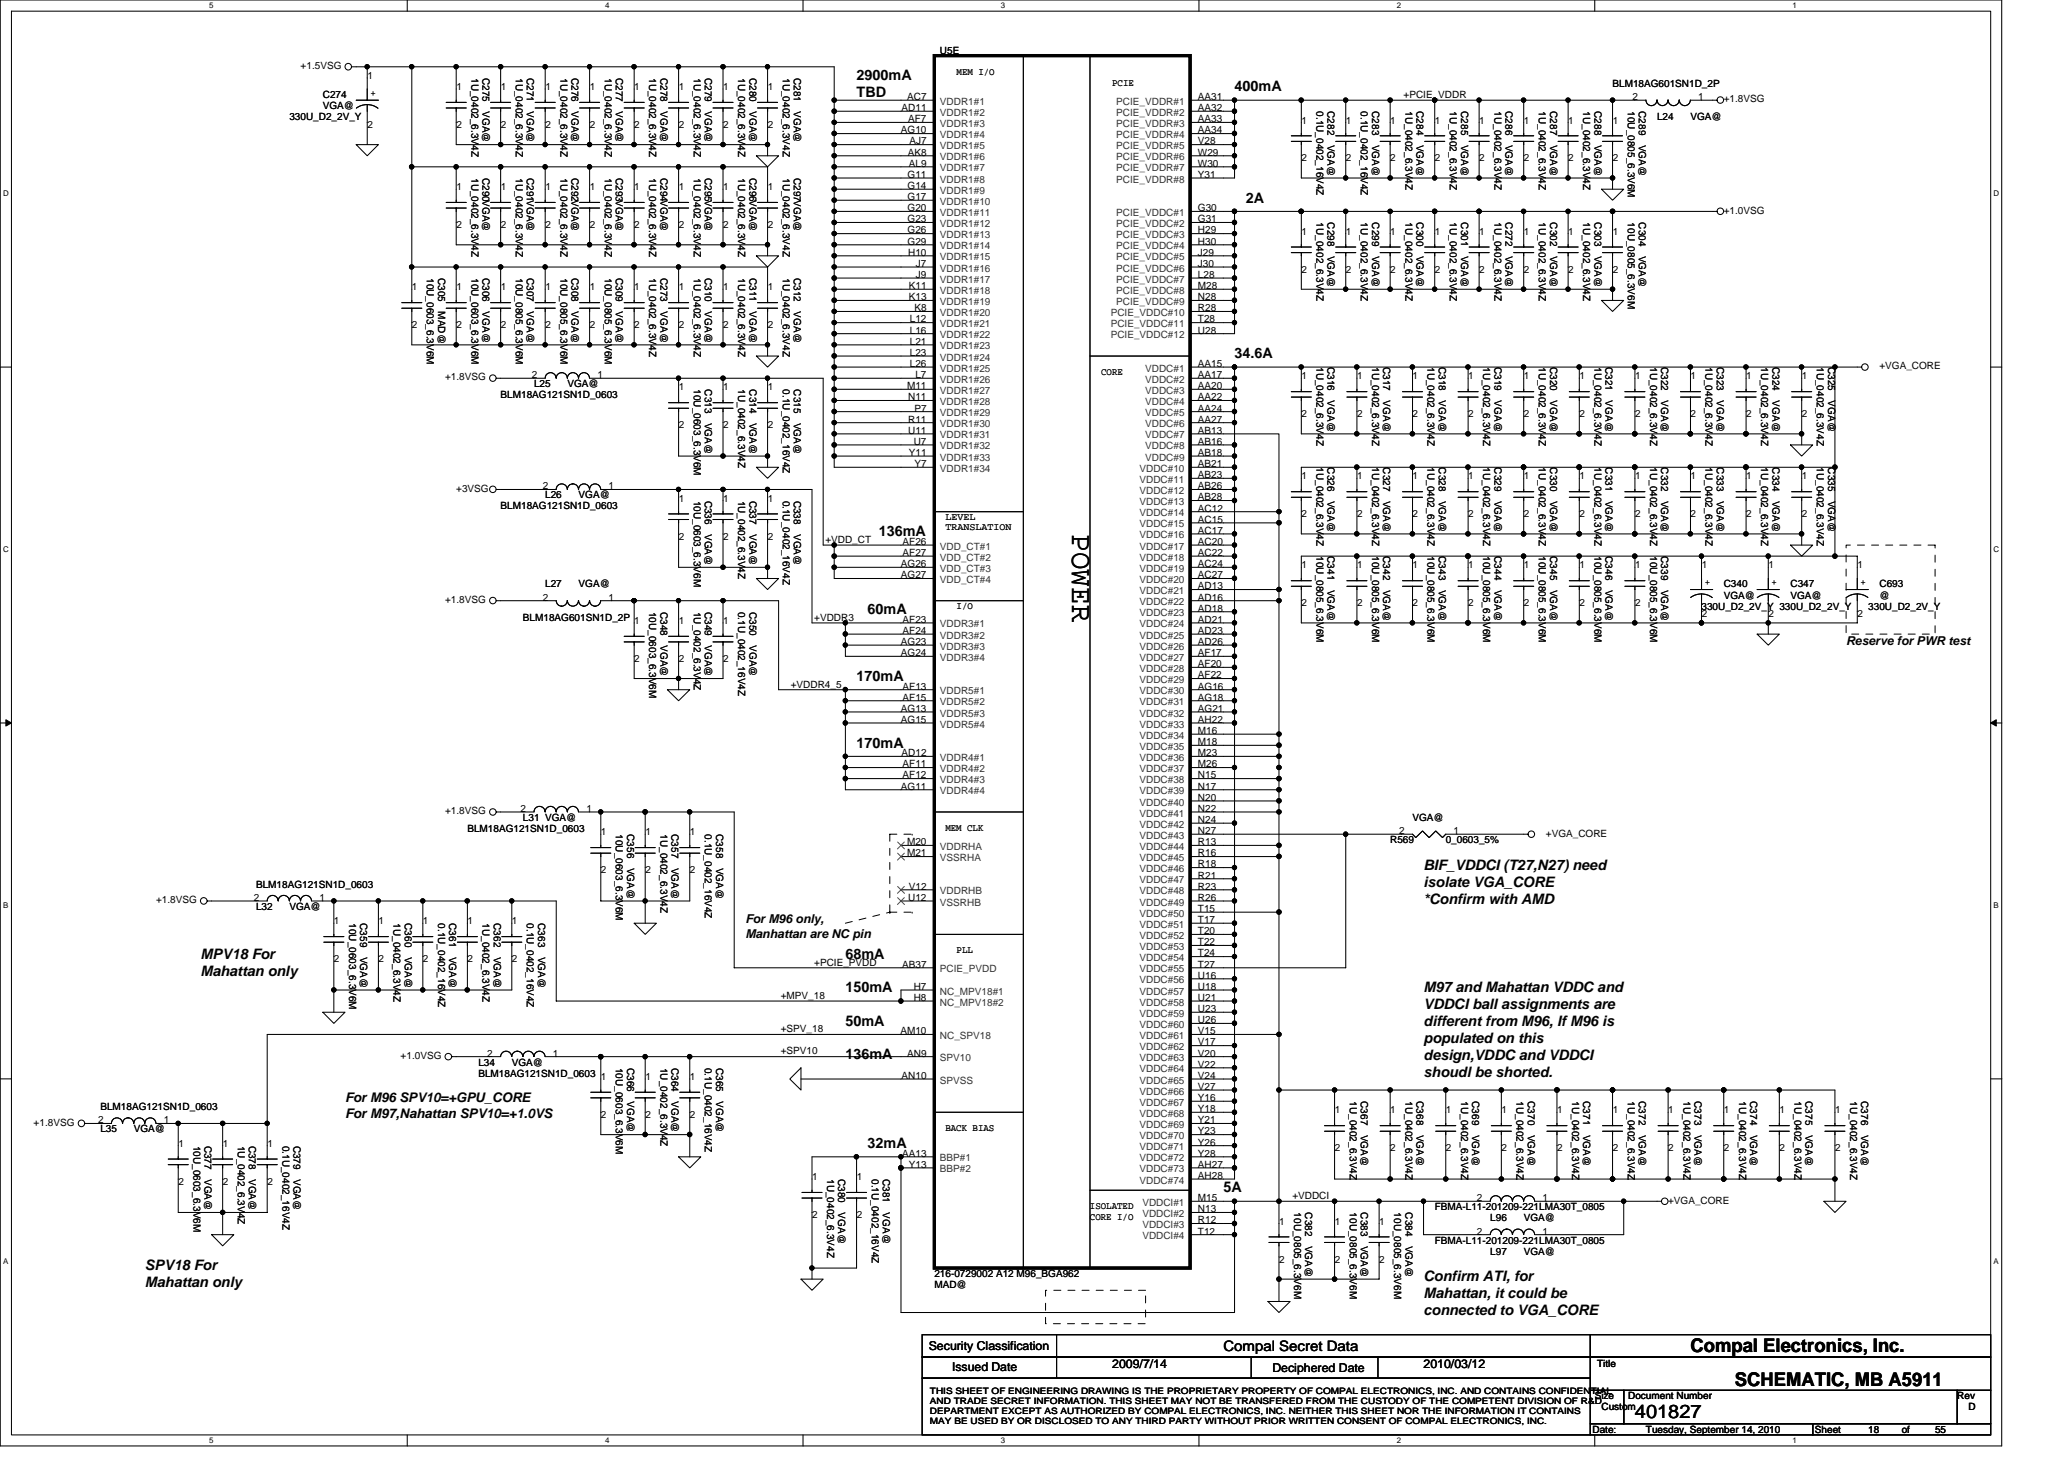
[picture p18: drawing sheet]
<svg xmlns="http://www.w3.org/2000/svg" width="297mm" height="210mm" viewBox="0 0 297 210" stroke-linecap="round" stroke-linejoin="round" font-family="sans-serif">
<defs><g id="words">
<text font-size="4.3" x="154.3" y="76.8" transform="rotate(90 154.3 76.8)">POWER</text>
<g font-size="2.7">
<text x="243.3" y="194.5">Compal Electronics, Inc.</text>
<text x="249.7" y="199.3">SCHEMATIC, MB A5911</text>
<text x="235.3" y="204.1">401827</text>
</g>
<g font-size="2.1">
<text x="123.3" y="11.5">2900mA</text>
<text x="123.3" y="14">TBD</text>
<text x="177.7" y="13.1">400mA</text>
<text x="179.3" y="29.1">2A</text>
<text x="177.7" y="51.5">34.6A</text>
<text x="126.5" y="77.2">136mA</text>
<text x="124.9" y="88.3">60mA</text>
<text x="123.3" y="97.9">170mA</text>
<text x="123.3" y="107.5">170mA</text>
<text x="204.9" y="125.1">BIF_VDDCI (T27,N27) need</text>
<text x="204.9" y="127.6">isolate VGA_CORE</text>
<text x="204.9" y="130">*Confirm with AMD</text>
<text x="28.8" y="137.9">MPV18 For</text>
<text x="121.7" y="137.9">68mA</text>
<text x="28.8" y="140.4">Mahattan only</text>
<text x="121.7" y="142.7">150mA</text>
<text x="204.9" y="142.7">M97 and Mahattan VDDC and</text>
<text x="121.7" y="147.5">50mA</text>
<text x="204.9" y="145.2">VDDCI ball assignments are</text>
<text x="204.9" y="147.6">different from M96, If M96 is</text>
<text x="121.7" y="152.4">136mA</text>
<text x="204.9" y="150">populated on this</text>
<text x="204.9" y="152.5">design,VDDC and VDDCI</text>
<text x="204.9" y="154.9">shoudl be shorted.</text>
<text x="124.9" y="165.2">32mA</text>
<text x="176.1" y="171.6">5A</text>
<text x="20.8" y="182.7">SPV18 For</text>
<text x="20.8" y="185.2">Mahattan only</text>
<text x="204.9" y="184.3">Confirm ATI, for</text>
<text x="204.9" y="186.8">Mahattan, it could be</text>
<text x="204.9" y="189.2">connected to VGA_CORE</text>
<text x="176.1" y="194.4">Compal Secret Data</text>
</g>
<g font-size="1.9">
<text x="49.7" y="158.6">For M96 SPV10=+GPU_CORE</text>
<text x="49.7" y="160.8">For M97,Nahattan SPV10=+1.0VS</text>
</g>
<g font-size="1.8">
<text x="265.7" y="92.8">Reserve for PWR test</text>
<text x="107.3" y="132.8">For M96 only,</text>
<text x="107.3" y="134.9">Manhattan are NC pin</text>
<text x="133.7" y="194.2">Security Classification</text>
<text x="137" y="197.3">Issued Date</text>
<text x="160.1" y="196.8">2009/7/14</text>
<text x="183.1" y="197.4">Deciphered Date</text>
<text x="204.9" y="196.8">2010/03/12</text>
</g>
<g font-size="1.4">
<text x="43.3" y="9.9">+1.5VSG</text>
<text x="52.9" y="11.4">1</text>
<text x="67.8" y="11.2" transform="rotate(90 67.8 11.2)">1U_0402_6.3V4Z</text>
<text x="69.4" y="11.2" transform="rotate(90 69.4 11.2)">C275</text>
<text x="74.2" y="11.2" transform="rotate(90 74.2 11.2)">1U_0402_6.3V4Z</text>
<text x="75.8" y="11.2" transform="rotate(90 75.8 11.2)">C271</text>
<text x="80.6" y="11.2" transform="rotate(90 80.6 11.2)">1U_0402_6.3V4Z</text>
<text x="82.3" y="11.2" transform="rotate(90 82.3 11.2)">C276</text>
<text x="87.1" y="11.2" transform="rotate(90 87.1 11.2)">1U_0402_6.3V4Z</text>
<text x="88.6" y="11.2" transform="rotate(90 88.6 11.2)">C277</text>
<text x="93.4" y="11.2" transform="rotate(90 93.4 11.2)">1U_0402_6.3V4Z</text>
<text x="95.1" y="11.2" transform="rotate(90 95.1 11.2)">C278</text>
<text x="99.8" y="11.2" transform="rotate(90 99.8 11.2)">1U_0402_6.3V4Z</text>
<text x="101.4" y="11.2" transform="rotate(90 101.4 11.2)">C279</text>
<text x="106.3" y="11.2" transform="rotate(90 106.3 11.2)">1U_0402_6.3V4Z</text>
<text x="107.8" y="11.2" transform="rotate(90 107.8 11.2)">C280</text>
<text x="112.6" y="11.2" transform="rotate(90 112.6 11.2)">1U_0402_6.3V4Z</text>
<text x="114.3" y="11.2" transform="rotate(90 114.3 11.2)">C281</text>
<text x="135.3" y="7.7">U5E</text>
<text x="137.7" y="10.8">MEM I/O</text>
<text x="41.7" y="17.3">330U_D2_2V_Y</text>
<text x="46.5" y="14.1">C274</text>
<text x="46.5" y="15.7">VGA@</text>
<text x="53.3" y="13.8">+</text>
<text x="65.7" y="13">1</text>
<text x="69.4" y="16" transform="rotate(90 69.4 16)">VGA@</text>
<text x="72.1" y="13">1</text>
<text x="75.8" y="16" transform="rotate(90 75.8 16)">VGA@</text>
<text x="78.5" y="13">1</text>
<text x="82.3" y="16" transform="rotate(90 82.3 16)">VGA@</text>
<text x="84.9" y="13">1</text>
<text x="88.6" y="16" transform="rotate(90 88.6 16)">VGA@</text>
<text x="91.3" y="13">1</text>
<text x="95.1" y="16" transform="rotate(90 95.1 16)">VGA@</text>
<text x="97.7" y="13">1</text>
<text x="101.4" y="16" transform="rotate(90 101.4 16)">VGA@</text>
<text x="104.1" y="13">1</text>
<text x="107.8" y="16" transform="rotate(90 107.8 16)">VGA@</text>
<text x="110.5" y="13">1</text>
<text x="114.3" y="16" transform="rotate(90 114.3 16)">VGA@</text>
<text x="129.7" y="16">AD11</text>
<text x="130.6" y="14.4">AC7</text>
<text x="130.7" y="17.6">AF7</text>
<text x="160.1" y="12.4">PCIE</text>
<text x="172.4" y="14.4">AA31</text>
<text x="172.4" y="16">AA32</text>
<text x="172.4" y="17.6">AA33</text>
<text x="187.3" y="17.8">1</text>
<text x="189.5" y="16" transform="rotate(90 189.5 16)">0.1U_0402_16V4Z</text>
<text x="191.1" y="16" transform="rotate(90 191.1 16)">C282</text>
<text x="193.7" y="17.8">1</text>
<text x="195.9" y="16" transform="rotate(90 195.9 16)">0.1U_0402_16V4Z</text>
<text x="197.5" y="16" transform="rotate(90 197.5 16)">C283</text>
<text x="200.1" y="17.8">1</text>
<text x="202" y="14.1">+PCIE_VDDR</text>
<text x="202.3" y="16" transform="rotate(90 202.3 16)">1U_0402_6.3V4Z</text>
<text x="203.9" y="16" transform="rotate(90 203.9 16)">C284</text>
<text x="206.5" y="17.8">1</text>
<text x="208.7" y="16" transform="rotate(90 208.7 16)">1U_0402_6.3V4Z</text>
<text x="210.3" y="16" transform="rotate(90 210.3 16)">C285</text>
<text x="212.9" y="17.8">1</text>
<text x="215.1" y="16" transform="rotate(90 215.1 16)">1U_0402_6.3V4Z</text>
<text x="216.7" y="16" transform="rotate(90 216.7 16)">C286</text>
<text x="219.3" y="17.8">1</text>
<text x="221.5" y="16" transform="rotate(90 221.5 16)">1U_0402_6.3V4Z</text>
<text x="223.1" y="16" transform="rotate(90 223.1 16)">C287</text>
<text x="225.7" y="17.8">1</text>
<text x="227.9" y="16" transform="rotate(90 227.9 16)">1U_0402_6.3V4Z</text>
<text x="229.5" y="16" transform="rotate(90 229.5 16)">C288</text>
<text x="232.1" y="12.5">BLM18AG601SN1D_2P</text>
<text x="232.1" y="17.8">1</text>
<text x="234.3" y="16" transform="rotate(90 234.3 16)">10U_0805_6.3V6M</text>
<text x="234.9" y="14.4">2</text>
<text x="235.9" y="16" transform="rotate(90 235.9 16)">C289</text>
<text x="238.5" y="17.3">L24</text>
<text x="243.3" y="17.3">VGA@</text>
<text x="244.4" y="14.4">1</text>
<text x="248.1" y="14.7">+1.8VSG</text>
<text x="52.9" y="18.4">2</text>
<text x="65.7" y="18.4">2</text>
<text x="72.1" y="18.4">2</text>
<text x="78.5" y="18.4">2</text>
<text x="84.9" y="18.4">2</text>
<text x="91.3" y="18.4">2</text>
<text x="97.7" y="18.4">2</text>
<text x="104.1" y="18.4">2</text>
<text x="110.5" y="18.4">2</text>
<text x="129.7" y="19.2">AG10</text>
<text x="130.6" y="22.4">AK8</text>
<text x="130.8" y="24">AL9</text>
<text x="130.9" y="20.8">AJ7</text>
<text x="172.4" y="19.2">AA34</text>
<text x="172.4" y="20.8">V28</text>
<text x="172.4" y="22.4">W29</text>
<text x="172.4" y="24">W30</text>
<text x="187.3" y="23.2">2</text>
<text x="191.1" y="20.8" transform="rotate(90 191.1 20.8)">VGA@</text>
<text x="193.7" y="23.2">2</text>
<text x="197.5" y="20.8" transform="rotate(90 197.5 20.8)">VGA@</text>
<text x="200.1" y="23.2">2</text>
<text x="203.9" y="20.8" transform="rotate(90 203.9 20.8)">VGA@</text>
<text x="206.5" y="23.2">2</text>
<text x="210.3" y="20.8" transform="rotate(90 210.3 20.8)">VGA@</text>
<text x="212.9" y="23.2">2</text>
<text x="216.7" y="20.8" transform="rotate(90 216.7 20.8)">VGA@</text>
<text x="219.3" y="23.2">2</text>
<text x="223.1" y="20.8" transform="rotate(90 223.1 20.8)">VGA@</text>
<text x="225.7" y="23.2">2</text>
<text x="229.5" y="20.8" transform="rotate(90 229.5 20.8)">VGA@</text>
<text x="232.1" y="23.2">2</text>
<text x="235.9" y="20.8" transform="rotate(90 235.9 20.8)">VGA@</text>
<text x="65.7" y="27.4">1</text>
<text x="67.8" y="25.6" transform="rotate(90 67.8 25.6)">1U_0402_6.3V4Z</text>
<text x="69.4" y="25.6" transform="rotate(90 69.4 25.6)">C290VGA@</text>
<text x="72.1" y="27.4">1</text>
<text x="74.2" y="25.6" transform="rotate(90 74.2 25.6)">1U_0402_6.3V4Z</text>
<text x="75.8" y="25.6" transform="rotate(90 75.8 25.6)">C291VGA@</text>
<text x="78.5" y="27.4">1</text>
<text x="80.6" y="25.6" transform="rotate(90 80.6 25.6)">1U_0402_6.3V4Z</text>
<text x="82.3" y="25.6" transform="rotate(90 82.3 25.6)">C292VGA@</text>
<text x="84.9" y="27.4">1</text>
<text x="87.1" y="25.6" transform="rotate(90 87.1 25.6)">1U_0402_6.3V4Z</text>
<text x="88.6" y="25.6" transform="rotate(90 88.6 25.6)">C293VGA@</text>
<text x="91.3" y="27.4">1</text>
<text x="93.4" y="25.6" transform="rotate(90 93.4 25.6)">1U_0402_6.3V4Z</text>
<text x="95.1" y="25.6" transform="rotate(90 95.1 25.6)">C294VGA@</text>
<text x="97.7" y="27.4">1</text>
<text x="99.8" y="25.6" transform="rotate(90 99.8 25.6)">1U_0402_6.3V4Z</text>
<text x="101.4" y="25.6" transform="rotate(90 101.4 25.6)">C295VGA@</text>
<text x="104.1" y="27.4">1</text>
<text x="106.3" y="25.6" transform="rotate(90 106.3 25.6)">1U_0402_6.3V4Z</text>
<text x="107.8" y="25.6" transform="rotate(90 107.8 25.6)">C296VGA@</text>
<text x="110.5" y="27.4">1</text>
<text x="112.6" y="25.6" transform="rotate(90 112.6 25.6)">1U_0402_6.3V4Z</text>
<text x="114.3" y="25.6" transform="rotate(90 114.3 25.6)">C297VGA@</text>
<text x="130.6" y="28.8">G17</text>
<text x="130.6" y="25.6">G11</text>
<text x="130.6" y="27.2">G14</text>
<text x="172.4" y="25.6">Y31</text>
<text x="65.7" y="32.8">2</text>
<text x="72.1" y="32.8">2</text>
<text x="78.5" y="32.8">2</text>
<text x="84.9" y="32.8">2</text>
<text x="91.3" y="32.8">2</text>
<text x="97.7" y="32.8">2</text>
<text x="104.1" y="32.8">2</text>
<text x="110.5" y="32.8">2</text>
<text x="130.6" y="30.4">G20</text>
<text x="130.6" y="32">G23</text>
<text x="130.6" y="33.6">G26</text>
<text x="130.6" y="35.2">G29</text>
<text x="172.4" y="30.4">G30</text>
<text x="172.4" y="32">G31</text>
<text x="172.4" y="33.6">H29</text>
<text x="172.4" y="35.2">H30</text>
<text x="187.3" y="33.8">1</text>
<text x="189.5" y="32" transform="rotate(90 189.5 32)">1U_0402_6.3V4Z</text>
<text x="191.1" y="32" transform="rotate(90 191.1 32)">C298</text>
<text x="193.7" y="33.8">1</text>
<text x="195.9" y="32" transform="rotate(90 195.9 32)">1U_0402_6.3V4Z</text>
<text x="197.5" y="32" transform="rotate(90 197.5 32)">C299</text>
<text x="200.1" y="33.8">1</text>
<text x="202.3" y="32" transform="rotate(90 202.3 32)">1U_0402_6.3V4Z</text>
<text x="203.9" y="32" transform="rotate(90 203.9 32)">C300</text>
<text x="206.5" y="33.8">1</text>
<text x="208.7" y="32" transform="rotate(90 208.7 32)">1U_0402_6.3V4Z</text>
<text x="210.3" y="32" transform="rotate(90 210.3 32)">C301</text>
<text x="212.9" y="33.8">1</text>
<text x="215.1" y="32" transform="rotate(90 215.1 32)">1U_0402_6.3V4Z</text>
<text x="216.7" y="32" transform="rotate(90 216.7 32)">C272</text>
<text x="219.3" y="33.8">1</text>
<text x="221.5" y="32" transform="rotate(90 221.5 32)">1U_0402_6.3V4Z</text>
<text x="223.1" y="32" transform="rotate(90 223.1 32)">C302</text>
<text x="225.7" y="33.8">1</text>
<text x="227.9" y="32" transform="rotate(90 227.9 32)">1U_0402_6.3V4Z</text>
<text x="229.5" y="32" transform="rotate(90 229.5 32)">C303</text>
<text x="232.1" y="33.8">1</text>
<text x="234.3" y="32" transform="rotate(90 234.3 32)">10U_0805_6.3V6M</text>
<text x="235.9" y="32" transform="rotate(90 235.9 32)">C304</text>
<text x="248.1" y="30.7">+1.0VSG</text>
<text x="59.3" y="41.8">1</text>
<text x="61.4" y="40" transform="rotate(90 61.4 40)">10U_0603_6.3V6M</text>
<text x="63.1" y="40" transform="rotate(90 63.1 40)">C305</text>
<text x="65.7" y="41.8">1</text>
<text x="67.8" y="40" transform="rotate(90 67.8 40)">10U_0603_6.3V6M</text>
<text x="69.4" y="40" transform="rotate(90 69.4 40)">C306</text>
<text x="72.1" y="41.8">1</text>
<text x="74.2" y="40" transform="rotate(90 74.2 40)">10U_0805_6.3V6M</text>
<text x="75.8" y="40" transform="rotate(90 75.8 40)">C307</text>
<text x="78.5" y="41.8">1</text>
<text x="80.6" y="40" transform="rotate(90 80.6 40)">10U_0805_6.3V6M</text>
<text x="82.3" y="40" transform="rotate(90 82.3 40)">C308</text>
<text x="84.9" y="41.8">1</text>
<text x="87.1" y="40" transform="rotate(90 87.1 40)">10U_0805_6.3V6M</text>
<text x="88.6" y="40" transform="rotate(90 88.6 40)">C309</text>
<text x="91.3" y="41.8">1</text>
<text x="93.4" y="40" transform="rotate(90 93.4 40)">1U_0402_6.3V4Z</text>
<text x="95.1" y="40" transform="rotate(90 95.1 40)">C273</text>
<text x="97.7" y="41.8">1</text>
<text x="99.8" y="40" transform="rotate(90 99.8 40)">1U_0402_6.3V4Z</text>
<text x="101.4" y="40" transform="rotate(90 101.4 40)">C310</text>
<text x="104.1" y="41.8">1</text>
<text x="106.3" y="40" transform="rotate(90 106.3 40)">1U_0402_6.3V4Z</text>
<text x="107.8" y="40" transform="rotate(90 107.8 40)">C311</text>
<text x="110.5" y="41.8">1</text>
<text x="112.6" y="40" transform="rotate(90 112.6 40)">1U_0402_6.3V4Z</text>
<text x="114.3" y="40" transform="rotate(90 114.3 40)">C312</text>
<text x="130.7" y="36.8">H10</text>
<text x="130.8" y="41.6">K11</text>
<text x="131.8" y="38.4">J7</text>
<text x="131.8" y="40">J9</text>
<text x="172.4" y="36.8">J29</text>
<text x="172.4" y="38.4">J30</text>
<text x="172.4" y="40">L28</text>
<text x="172.4" y="41.6">M28</text>
<text x="187.3" y="39.2">2</text>
<text x="191.1" y="36.8" transform="rotate(90 191.1 36.8)">VGA@</text>
<text x="193.7" y="39.2">2</text>
<text x="197.5" y="36.8" transform="rotate(90 197.5 36.8)">VGA@</text>
<text x="200.1" y="39.2">2</text>
<text x="203.9" y="36.8" transform="rotate(90 203.9 36.8)">VGA@</text>
<text x="206.5" y="39.2">2</text>
<text x="210.3" y="36.8" transform="rotate(90 210.3 36.8)">VGA@</text>
<text x="212.9" y="39.2">2</text>
<text x="216.7" y="36.8" transform="rotate(90 216.7 36.8)">VGA@</text>
<text x="219.3" y="39.2">2</text>
<text x="223.1" y="36.8" transform="rotate(90 223.1 36.8)">VGA@</text>
<text x="225.7" y="39.2">2</text>
<text x="229.5" y="36.8" transform="rotate(90 229.5 36.8)">VGA@</text>
<text x="232.1" y="39.2">2</text>
<text x="235.9" y="36.8" transform="rotate(90 235.9 36.8)">VGA@</text>
<text x="59.3" y="47.2">2</text>
<text x="63.1" y="44.8" transform="rotate(90 63.1 44.8)">MAD@</text>
<text x="65.7" y="47.2">2</text>
<text x="69.4" y="44.8" transform="rotate(90 69.4 44.8)">VGA@</text>
<text x="72.1" y="47.2">2</text>
<text x="75.8" y="44.8" transform="rotate(90 75.8 44.8)">VGA@</text>
<text x="78.5" y="47.2">2</text>
<text x="82.3" y="44.8" transform="rotate(90 82.3 44.8)">VGA@</text>
<text x="84.9" y="47.2">2</text>
<text x="88.6" y="44.8" transform="rotate(90 88.6 44.8)">VGA@</text>
<text x="91.3" y="47.2">2</text>
<text x="95.1" y="44.8" transform="rotate(90 95.1 44.8)">VGA@</text>
<text x="97.7" y="47.2">2</text>
<text x="101.4" y="44.8" transform="rotate(90 101.4 44.8)">VGA@</text>
<text x="104.1" y="47.2">2</text>
<text x="107.8" y="44.8" transform="rotate(90 107.8 44.8)">VGA@</text>
<text x="110.5" y="47.2">2</text>
<text x="114.3" y="44.8" transform="rotate(90 114.3 44.8)">VGA@</text>
<text x="130.8" y="43.2">K13</text>
<text x="130.9" y="46.4">L12</text>
<text x="130.9" y="48">L16</text>
<text x="131.6" y="44.8">K8</text>
<text x="172.4" y="43.2">N28</text>
<text x="172.4" y="44.8">R28</text>
<text x="172.4" y="46.4">T28</text>
<text x="172.4" y="48">U28</text>
<text x="130.9" y="49.6">L21</text>
<text x="130.9" y="51.2">L23</text>
<text x="130.9" y="52.8">L26</text>
<text x="158.5" y="54">CORE</text>
<text x="172.4" y="52.8">AA15</text>
<text x="189.5" y="52.8" transform="rotate(90 189.5 52.8)">1U_0402_6.3V4Z</text>
<text x="191.1" y="52.8" transform="rotate(90 191.1 52.8)">C316</text>
<text x="197.5" y="52.8" transform="rotate(90 197.5 52.8)">1U_0402_6.3V4Z</text>
<text x="199.1" y="52.8" transform="rotate(90 199.1 52.8)">C317</text>
<text x="205.5" y="52.8" transform="rotate(90 205.5 52.8)">1U_0402_6.3V4Z</text>
<text x="207.1" y="52.8" transform="rotate(90 207.1 52.8)">C318</text>
<text x="213.5" y="52.8" transform="rotate(90 213.5 52.8)">1U_0402_6.3V4Z</text>
<text x="215.1" y="52.8" transform="rotate(90 215.1 52.8)">C319</text>
<text x="221.5" y="52.8" transform="rotate(90 221.5 52.8)">1U_0402_6.3V4Z</text>
<text x="223.1" y="52.8" transform="rotate(90 223.1 52.8)">C320</text>
<text x="229.5" y="52.8" transform="rotate(90 229.5 52.8)">1U_0402_6.3V4Z</text>
<text x="231.1" y="52.8" transform="rotate(90 231.1 52.8)">C321</text>
<text x="237.5" y="52.8" transform="rotate(90 237.5 52.8)">1U_0402_6.3V4Z</text>
<text x="239.1" y="52.8" transform="rotate(90 239.1 52.8)">C322</text>
<text x="245.5" y="52.8" transform="rotate(90 245.5 52.8)">1U_0402_6.3V4Z</text>
<text x="247.1" y="52.8" transform="rotate(90 247.1 52.8)">C323</text>
<text x="253.5" y="52.8" transform="rotate(90 253.5 52.8)">1U_0402_6.3V4Z</text>
<text x="255.1" y="52.8" transform="rotate(90 255.1 52.8)">C324</text>
<text x="261.5" y="52.8" transform="rotate(90 261.5 52.8)">1U_0402_6.3V4Z</text>
<text x="263.1" y="52.8" transform="rotate(90 263.1 52.8)">C325</text>
<text x="270.5" y="53.1">+VGA_CORE</text>
<text x="64" y="54.7">+1.8VSG</text>
<text x="72" y="57.3">BLM18AG121SN1D_0603</text>
<text x="76.5" y="54.4">2</text>
<text x="76.9" y="55.7">L25</text>
<text x="81.7" y="55.7">VGA@</text>
<text x="86" y="54.4">1</text>
<text x="97.7" y="56.2">1</text>
<text x="99.8" y="56" transform="rotate(90 99.8 56)">10U_0603_6.3V6M</text>
<text x="101.4" y="56" transform="rotate(90 101.4 56)">C313</text>
<text x="104.1" y="56.2">1</text>
<text x="106.3" y="56" transform="rotate(90 106.3 56)">1U_0402_6.3V4Z</text>
<text x="107.8" y="56" transform="rotate(90 107.8 56)">C314</text>
<text x="110.5" y="56.2">1</text>
<text x="112.6" y="56" transform="rotate(90 112.6 56)">0.1U_0402_16V4Z</text>
<text x="114.3" y="56" transform="rotate(90 114.3 56)">C315</text>
<text x="130.5" y="56">M11</text>
<text x="130.7" y="57.6">N11</text>
<text x="131.6" y="59.2">P7</text>
<text x="131.7" y="54.4">L7</text>
<text x="172.4" y="54.4">AA17</text>
<text x="172.4" y="56">AA20</text>
<text x="172.4" y="57.6">AA22</text>
<text x="172.4" y="59.2">AA24</text>
<text x="187.3" y="54.6">1</text>
<text x="191.1" y="57.6" transform="rotate(90 191.1 57.6)">VGA@</text>
<text x="195.3" y="54.6">1</text>
<text x="199.1" y="57.6" transform="rotate(90 199.1 57.6)">VGA@</text>
<text x="203.3" y="54.6">1</text>
<text x="207.1" y="57.6" transform="rotate(90 207.1 57.6)">VGA@</text>
<text x="211.3" y="54.6">1</text>
<text x="215.1" y="57.6" transform="rotate(90 215.1 57.6)">VGA@</text>
<text x="219.3" y="54.6">1</text>
<text x="223.1" y="57.6" transform="rotate(90 223.1 57.6)">VGA@</text>
<text x="227.3" y="54.6">1</text>
<text x="231.1" y="57.6" transform="rotate(90 231.1 57.6)">VGA@</text>
<text x="235.3" y="54.6">1</text>
<text x="239.1" y="57.6" transform="rotate(90 239.1 57.6)">VGA@</text>
<text x="243.3" y="54.6">1</text>
<text x="247.1" y="57.6" transform="rotate(90 247.1 57.6)">VGA@</text>
<text x="251.3" y="54.6">1</text>
<text x="255.1" y="57.6" transform="rotate(90 255.1 57.6)">VGA@</text>
<text x="259.3" y="54.6">1</text>
<text x="263.1" y="57.6" transform="rotate(90 263.1 57.6)">VGA@</text>
<text x="97.7" y="61.6">2</text>
<text x="101.4" y="60.8" transform="rotate(90 101.4 60.8)">VGA@</text>
<text x="104.1" y="61.6">2</text>
<text x="107.8" y="60.8" transform="rotate(90 107.8 60.8)">VGA@</text>
<text x="110.5" y="61.6">2</text>
<text x="114.3" y="60.8" transform="rotate(90 114.3 60.8)">VGA@</text>
<text x="130.7" y="60.8">R11</text>
<text x="130.7" y="62.4">U11</text>
<text x="130.8" y="65.6">Y11</text>
<text x="131.5" y="64">U7</text>
<text x="172.4" y="60.8">AA27</text>
<text x="172.4" y="62.4">AB13</text>
<text x="172.4" y="64">AB16</text>
<text x="172.4" y="65.6">AB18</text>
<text x="187.3" y="60">2</text>
<text x="195.3" y="60">2</text>
<text x="203.3" y="60">2</text>
<text x="211.3" y="60">2</text>
<text x="219.3" y="60">2</text>
<text x="227.3" y="60">2</text>
<text x="235.3" y="60">2</text>
<text x="243.3" y="60">2</text>
<text x="251.3" y="60">2</text>
<text x="259.3" y="60">2</text>
<text x="65.7" y="70.7">+3VSG</text>
<text x="78.1" y="70.4">2</text>
<text x="78.5" y="71.7">L26</text>
<text x="83.3" y="71.7">VGA@</text>
<text x="87.6" y="70.4">1</text>
<text x="131.6" y="67.2">Y7</text>
<text x="172.4" y="67.2">AB21</text>
<text x="172.4" y="68.8">AB23</text>
<text x="172.4" y="70.4">AB26</text>
<text x="172.4" y="72">AB28</text>
<text x="187.3" y="69">1</text>
<text x="189.5" y="67.2" transform="rotate(90 189.5 67.2)">1U_0402_6.3V4Z</text>
<text x="191.1" y="67.2" transform="rotate(90 191.1 67.2)">C326</text>
<text x="195.3" y="69">1</text>
<text x="197.5" y="67.2" transform="rotate(90 197.5 67.2)">1U_0402_6.3V4Z</text>
<text x="199.1" y="67.2" transform="rotate(90 199.1 67.2)">C327</text>
<text x="203.3" y="69">1</text>
<text x="205.5" y="67.2" transform="rotate(90 205.5 67.2)">1U_0402_6.3V4Z</text>
<text x="207.1" y="67.2" transform="rotate(90 207.1 67.2)">C328</text>
<text x="211.3" y="69">1</text>
<text x="213.5" y="67.2" transform="rotate(90 213.5 67.2)">1U_0402_6.3V4Z</text>
<text x="215.1" y="67.2" transform="rotate(90 215.1 67.2)">C329</text>
<text x="219.3" y="69">1</text>
<text x="221.5" y="67.2" transform="rotate(90 221.5 67.2)">1U_0402_6.3V4Z</text>
<text x="223.1" y="67.2" transform="rotate(90 223.1 67.2)">C330</text>
<text x="227.3" y="69">1</text>
<text x="229.5" y="67.2" transform="rotate(90 229.5 67.2)">1U_0402_6.3V4Z</text>
<text x="231.1" y="67.2" transform="rotate(90 231.1 67.2)">C331</text>
<text x="235.3" y="69">1</text>
<text x="237.5" y="67.2" transform="rotate(90 237.5 67.2)">1U_0402_6.3V4Z</text>
<text x="239.1" y="67.2" transform="rotate(90 239.1 67.2)">C332</text>
<text x="243.3" y="69">1</text>
<text x="245.5" y="67.2" transform="rotate(90 245.5 67.2)">1U_0402_6.3V4Z</text>
<text x="247.1" y="67.2" transform="rotate(90 247.1 67.2)">C333</text>
<text x="251.3" y="69">1</text>
<text x="253.5" y="67.2" transform="rotate(90 253.5 67.2)">1U_0402_6.3V4Z</text>
<text x="255.1" y="67.2" transform="rotate(90 255.1 67.2)">C334</text>
<text x="259.3" y="69">1</text>
<text x="261.5" y="67.2" transform="rotate(90 261.5 67.2)">1U_0402_6.3V4Z</text>
<text x="263.1" y="67.2" transform="rotate(90 263.1 67.2)">C335</text>
<text x="72" y="73.3">BLM18AG121SN1D_0603</text>
<text x="97.7" y="72.2">1</text>
<text x="97.7" y="77.6">2</text>
<text x="99.8" y="72" transform="rotate(90 99.8 72)">10U_0603_6.3V6M</text>
<text x="101.4" y="72" transform="rotate(90 101.4 72)">C336</text>
<text x="101.4" y="76.8" transform="rotate(90 101.4 76.8)">VGA@</text>
<text x="104.1" y="72.2">1</text>
<text x="104.1" y="77.6">2</text>
<text x="106.3" y="72" transform="rotate(90 106.3 72)">1U_0402_6.3V4Z</text>
<text x="107.8" y="72" transform="rotate(90 107.8 72)">C337</text>
<text x="107.8" y="76.8" transform="rotate(90 107.8 76.8)">VGA@</text>
<text x="110.5" y="72.2">1</text>
<text x="110.5" y="77.6">2</text>
<text x="112.6" y="72" transform="rotate(90 112.6 72)">0.1U_0402_16V4Z</text>
<text x="114.3" y="72" transform="rotate(90 114.3 72)">C338</text>
<text x="114.3" y="76.8" transform="rotate(90 114.3 76.8)">VGA@</text>
<text x="136.1" y="74.8">LEVEL</text>
<text x="136.1" y="76.3">TRANSLATION</text>
<text x="172.4" y="73.6">AC12</text>
<text x="172.4" y="75.2">AC15</text>
<text x="172.4" y="76.8">AC17</text>
<text x="187.3" y="74.4">2</text>
<text x="191.1" y="72" transform="rotate(90 191.1 72)">VGA@</text>
<text x="195.3" y="74.4">2</text>
<text x="199.1" y="72" transform="rotate(90 199.1 72)">VGA@</text>
<text x="203.3" y="74.4">2</text>
<text x="207.1" y="72" transform="rotate(90 207.1 72)">VGA@</text>
<text x="211.3" y="74.4">2</text>
<text x="215.1" y="72" transform="rotate(90 215.1 72)">VGA@</text>
<text x="219.3" y="74.4">2</text>
<text x="223.1" y="72" transform="rotate(90 223.1 72)">VGA@</text>
<text x="227.3" y="74.4">2</text>
<text x="231.1" y="72" transform="rotate(90 231.1 72)">VGA@</text>
<text x="235.3" y="74.4">2</text>
<text x="239.1" y="72" transform="rotate(90 239.1 72)">VGA@</text>
<text x="243.3" y="74.4">2</text>
<text x="247.1" y="72" transform="rotate(90 247.1 72)">VGA@</text>
<text x="251.3" y="74.4">2</text>
<text x="255.1" y="72" transform="rotate(90 255.1 72)">VGA@</text>
<text x="259.3" y="74.4">2</text>
<text x="263.1" y="72" transform="rotate(90 263.1 72)">VGA@</text>
<text x="118.8" y="78.1">+VDD_CT</text>
<text x="129.7" y="81.6">AG26</text>
<text x="129.7" y="83.2">AG27</text>
<text x="129.9" y="78.4">AF26</text>
<text x="129.9" y="80">AF27</text>
<text x="172.4" y="78.4">AC20</text>
<text x="172.4" y="80">AC22</text>
<text x="172.4" y="81.6">AC24</text>
<text x="172.4" y="83.2">AC27</text>
<text x="187.3" y="81.8">1</text>
<text x="189.5" y="80" transform="rotate(90 189.5 80)">10U_0805_6.3V6M</text>
<text x="191.1" y="80" transform="rotate(90 191.1 80)">C341</text>
<text x="195.3" y="81.8">1</text>
<text x="197.5" y="80" transform="rotate(90 197.5 80)">10U_0805_6.3V6M</text>
<text x="199.1" y="80" transform="rotate(90 199.1 80)">C342</text>
<text x="203.3" y="81.8">1</text>
<text x="205.5" y="80" transform="rotate(90 205.5 80)">10U_0805_6.3V6M</text>
<text x="207.1" y="80" transform="rotate(90 207.1 80)">C343</text>
<text x="211.3" y="81.8">1</text>
<text x="213.5" y="80" transform="rotate(90 213.5 80)">10U_0805_6.3V6M</text>
<text x="215.1" y="80" transform="rotate(90 215.1 80)">C344</text>
<text x="219.3" y="81.8">1</text>
<text x="221.5" y="80" transform="rotate(90 221.5 80)">10U_0805_6.3V6M</text>
<text x="223.1" y="80" transform="rotate(90 223.1 80)">C345</text>
<text x="227.3" y="81.8">1</text>
<text x="229.5" y="80" transform="rotate(90 229.5 80)">10U_0805_6.3V6M</text>
<text x="231.1" y="80" transform="rotate(90 231.1 80)">C346</text>
<text x="235.3" y="81.8">1</text>
<text x="237.5" y="80" transform="rotate(90 237.5 80)">10U_0805_6.3V6M</text>
<text x="239.1" y="80" transform="rotate(90 239.1 80)">C339</text>
<text x="244.9" y="81.8">1</text>
<text x="254.5" y="81.8">1</text>
<text x="267.3" y="81.8">1</text>
<text x="64" y="86.7">+1.8VSG</text>
<text x="75.3" y="89.3">BLM18AG601SN1D_2P</text>
<text x="78.1" y="86.4">2</text>
<text x="78.5" y="84.5">L27</text>
<text x="83.3" y="84.5">VGA@</text>
<text x="87.6" y="86.4">1</text>
<text x="91.3" y="89.8">1</text>
<text x="93.4" y="88" transform="rotate(90 93.4 88)">10U_0603_6.3V6M</text>
<text x="95.1" y="88" transform="rotate(90 95.1 88)">C348</text>
<text x="97.7" y="89.8">1</text>
<text x="99.8" y="88" transform="rotate(90 99.8 88)">1U_0402_6.3V4Z</text>
<text x="101.4" y="88" transform="rotate(90 101.4 88)">C349</text>
<text x="104.1" y="89.8">1</text>
<text x="106.3" y="88" transform="rotate(90 106.3 88)">0.1U_0402_16V4Z</text>
<text x="107.8" y="88" transform="rotate(90 107.8 88)">C350</text>
<text x="117.2" y="89.3">+VDDR3</text>
<text x="129.9" y="89.6">AF23</text>
<text x="137.7" y="87.6">I/O</text>
<text x="172.4" y="84.8">AD13</text>
<text x="172.4" y="86.4">AD16</text>
<text x="172.4" y="88">AD18</text>
<text x="172.4" y="89.6">AD21</text>
<text x="187.3" y="87.2">2</text>
<text x="191.1" y="84.8" transform="rotate(90 191.1 84.8)">VGA@</text>
<text x="195.3" y="87.2">2</text>
<text x="199.1" y="84.8" transform="rotate(90 199.1 84.8)">VGA@</text>
<text x="203.3" y="87.2">2</text>
<text x="207.1" y="84.8" transform="rotate(90 207.1 84.8)">VGA@</text>
<text x="211.3" y="87.2">2</text>
<text x="215.1" y="84.8" transform="rotate(90 215.1 84.8)">VGA@</text>
<text x="219.3" y="87.2">2</text>
<text x="223.1" y="84.8" transform="rotate(90 223.1 84.8)">VGA@</text>
<text x="227.3" y="87.2">2</text>
<text x="231.1" y="84.8" transform="rotate(90 231.1 84.8)">VGA@</text>
<text x="235.3" y="87.2">2</text>
<text x="239.1" y="84.8" transform="rotate(90 239.1 84.8)">VGA@</text>
<text x="244.9" y="87.7">330U_D2_2V_Y 330U_D2_2V_Y</text>
<text x="244.9" y="88.8">2</text>
<text x="245.4" y="84.2">+</text>
<text x="248.1" y="84.5">C340</text>
<text x="248.1" y="86.1">VGA@</text>
<text x="254.5" y="88.8">2</text>
<text x="254.9" y="84.2">+</text>
<text x="257.7" y="84.5">C347</text>
<text x="257.7" y="86.1">VGA@</text>
<text x="267.3" y="88.8">2</text>
<text x="267.8" y="84.2">+</text>
<text x="268.9" y="87.7">330U_D2_2V_Y</text>
<text x="270.5" y="84.5">C693</text>
<text x="270.5" y="86.1">@</text>
<text x="91.3" y="95.2">2</text>
<text x="95.1" y="92.8" transform="rotate(90 95.1 92.8)">VGA@</text>
<text x="97.7" y="95.2">2</text>
<text x="101.4" y="92.8" transform="rotate(90 101.4 92.8)">VGA@</text>
<text x="104.1" y="95.2">2</text>
<text x="107.8" y="92.8" transform="rotate(90 107.8 92.8)">VGA@</text>
<text x="129.7" y="92.8">AG23</text>
<text x="129.7" y="94.4">AG24</text>
<text x="129.9" y="91.2">AF24</text>
<text x="172.4" y="91.2">AD23</text>
<text x="172.4" y="92.8">AD26</text>
<text x="172.4" y="94.4">AF17</text>
<text x="172.4" y="96">AF20</text>
<text x="113.8" y="98.9">+VDDR4_5</text>
<text x="129.9" y="99.2">AF13</text>
<text x="129.9" y="100.8">AF15</text>
<text x="172.4" y="97.6">AF22</text>
<text x="172.4" y="99.2">AG16</text>
<text x="172.4" y="100.8">AG18</text>
<text x="129.7" y="102.4">AG13</text>
<text x="129.7" y="104">AG15</text>
<text x="172.4" y="102.4">AG21</text>
<text x="172.4" y="104">AH22</text>
<text x="172.4" y="105.6">M16</text>
<text x="172.4" y="107.2">M18</text>
<text x="129.7" y="113.6">AG11</text>
<text x="129.7" y="108.8">AD12</text>
<text x="129.9" y="110.4">AF11</text>
<text x="129.9" y="112">AF12</text>
<text x="172.4" y="108.8">M23</text>
<text x="172.4" y="110.4">M26</text>
<text x="172.4" y="112">N15</text>
<text x="172.4" y="113.6">N17</text>
<text x="64" y="117.2">+1.8VSG</text>
<text x="67.3" y="119.7">BLM18AG121SN1D_0603</text>
<text x="74.9" y="116.8">2</text>
<text x="75.3" y="118.1">L31 VGA@</text>
<text x="84.4" y="116.8">1</text>
<text x="136.1" y="119.6">MEM CLK</text>
<text x="172.4" y="115.2">N20</text>
<text x="172.4" y="116.8">N22</text>
<text x="172.4" y="118.4">N24</text>
<text x="172.4" y="120">N27</text>
<text x="201.4" y="120">2</text>
<text x="203.3" y="118.1">VGA@</text>
<text x="209.2" y="120">1</text>
<text x="86.5" y="120.2">1</text>
<text x="86.5" y="125.6">2</text>
<text x="88.6" y="120" transform="rotate(90 88.6 120)">10U_0603_6.3V6M</text>
<text x="90.3" y="120" transform="rotate(90 90.3 120)">C356</text>
<text x="90.3" y="124.8" transform="rotate(90 90.3 124.8)">VGA@</text>
<text x="92.9" y="120.2">1</text>
<text x="92.9" y="125.6">2</text>
<text x="95.1" y="120" transform="rotate(90 95.1 120)">1U_0402_6.3V4Z</text>
<text x="96.6" y="120" transform="rotate(90 96.6 120)">C357</text>
<text x="96.6" y="124.8" transform="rotate(90 96.6 124.8)">VGA@</text>
<text x="99.3" y="120.2">1</text>
<text x="99.3" y="125.6">2</text>
<text x="101.4" y="120" transform="rotate(90 101.4 120)">0.1U_0402_16V4Z</text>
<text x="103.1" y="120" transform="rotate(90 103.1 120)">C358</text>
<text x="103.1" y="124.8" transform="rotate(90 103.1 124.8)">VGA@</text>
<text x="130.5" y="121.6">M20</text>
<text x="130.5" y="123.2">M21</text>
<text x="172.4" y="121.6">R13</text>
<text x="172.4" y="123.2">R16</text>
<text x="172.4" y="124.8">R18</text>
<text x="200.1" y="121.3">R569</text>
<text x="208.1" y="121.3">0_0603_5%</text>
<text x="222.5" y="120.4">+VGA_CORE</text>
<text x="22.5" y="130">+1.8VSG</text>
<text x="36.5" y="129.6">2</text>
<text x="36.8" y="130.9">L32</text>
<text x="36.8" y="127.7">BLM18AG121SN1D_0603</text>
<text x="41.7" y="130.9">VGA@</text>
<text x="46" y="129.6">1</text>
<text x="130.7" y="129.6">U12</text>
<text x="130.8" y="128">V12</text>
<text x="172.4" y="126.4">R21</text>
<text x="172.4" y="128">R23</text>
<text x="172.4" y="129.6">R26</text>
<text x="172.4" y="131.2">T15</text>
<text x="48.1" y="133">1</text>
<text x="50.2" y="132.8" transform="rotate(90 50.2 132.8)">10U_0603_6.3V6M</text>
<text x="51.8" y="132.8" transform="rotate(90 51.8 132.8)">C359</text>
<text x="51.8" y="137.6" transform="rotate(90 51.8 137.6)">VGA@</text>
<text x="54.5" y="133">1</text>
<text x="56.6" y="132.8" transform="rotate(90 56.6 132.8)">1U_0402_6.3V4Z</text>
<text x="58.2" y="132.8" transform="rotate(90 58.2 132.8)">C360</text>
<text x="58.2" y="137.6" transform="rotate(90 58.2 137.6)">VGA@</text>
<text x="60.9" y="133">1</text>
<text x="63.1" y="132.8" transform="rotate(90 63.1 132.8)">0.1U_0402_16V4Z</text>
<text x="64.6" y="132.8" transform="rotate(90 64.6 132.8)">C361</text>
<text x="64.6" y="137.6" transform="rotate(90 64.6 137.6)">VGA@</text>
<text x="67.3" y="133">1</text>
<text x="69.4" y="132.8" transform="rotate(90 69.4 132.8)">1U_0402_6.3V4Z</text>
<text x="71.1" y="132.8" transform="rotate(90 71.1 132.8)">C362</text>
<text x="71.1" y="137.6" transform="rotate(90 71.1 137.6)">VGA@</text>
<text x="73.7" y="133">1</text>
<text x="75.8" y="132.8" transform="rotate(90 75.8 132.8)">0.1U_0402_16V4Z</text>
<text x="77.4" y="132.8" transform="rotate(90 77.4 132.8)">C363</text>
<text x="77.4" y="137.6" transform="rotate(90 77.4 137.6)">VGA@</text>
<text x="137.7" y="137.2">PLL</text>
<text x="172.4" y="132.8">T17</text>
<text x="172.4" y="134.4">T20</text>
<text x="172.4" y="136">T22</text>
<text x="172.4" y="137.6">T24</text>
<text x="48.1" y="138.4">2</text>
<text x="54.5" y="138.4">2</text>
<text x="60.9" y="138.4">2</text>
<text x="67.3" y="138.4">2</text>
<text x="73.7" y="138.4">2</text>
<text x="112.4" y="143.7">+MPV_18</text>
<text x="117.2" y="138.9">+PCIE_PVDD</text>
<text x="129.8" y="139.2">AB37</text>
<text x="131.5" y="142.4">H7</text>
<text x="131.5" y="144">H8</text>
<text x="172.4" y="139.2">T27</text>
<text x="172.4" y="140.8">U16</text>
<text x="172.4" y="142.4">U18</text>
<text x="172.4" y="144">U21</text>
<text x="112.4" y="148.5">+SPV_18</text>
<text x="129.6" y="148.8">AM10</text>
<text x="172.4" y="145.6">U23</text>
<text x="172.4" y="147.2">U26</text>
<text x="172.4" y="148.8">V15</text>
<text x="57.7" y="152.4">+1.0VSG</text>
<text x="68.9" y="153.3">L34</text>
<text x="68.9" y="154.9">BLM18AG121SN1D_0603</text>
<text x="70.1" y="152">2</text>
<text x="73.7" y="153.3">VGA@</text>
<text x="79.6" y="152">1</text>
<text x="86.5" y="155.4">1</text>
<text x="88.6" y="153.6" transform="rotate(90 88.6 153.6)">10U_0603_6.3V6M</text>
<text x="90.3" y="153.6" transform="rotate(90 90.3 153.6)">C366</text>
<text x="92.9" y="155.4">1</text>
<text x="95.1" y="153.6" transform="rotate(90 95.1 153.6)">1U_0402_6.3V4Z</text>
<text x="96.6" y="153.6" transform="rotate(90 96.6 153.6)">C364</text>
<text x="99.3" y="155.4">1</text>
<text x="101.4" y="153.6" transform="rotate(90 101.4 153.6)">0.1U_0402_16V4Z</text>
<text x="103.1" y="153.6" transform="rotate(90 103.1 153.6)">C365</text>
<text x="112.4" y="151.7">+SPV10</text>
<text x="129.7" y="155.2">AN10</text>
<text x="130.6" y="152">AN9</text>
<text x="172.4" y="150.4">V17</text>
<text x="172.4" y="152">V20</text>
<text x="172.4" y="153.6">V22</text>
<text x="172.4" y="155.2">V24</text>
<text x="4.8" y="162">+1.8VSG</text>
<text x="14.1" y="161.6">2</text>
<text x="14.5" y="159.7">BLM18AG121SN1D_0603</text>
<text x="23.6" y="161.6">1</text>
<text x="86.5" y="160.8">2</text>
<text x="90.3" y="158.4" transform="rotate(90 90.3 158.4)">VGA@</text>
<text x="92.9" y="160.8">2</text>
<text x="96.6" y="158.4" transform="rotate(90 96.6 158.4)">VGA@</text>
<text x="99.3" y="160.8">2</text>
<text x="103.1" y="158.4" transform="rotate(90 103.1 158.4)">VGA@</text>
<text x="172.4" y="156.8">V27</text>
<text x="172.4" y="158.4">Y16</text>
<text x="172.4" y="160">Y18</text>
<text x="172.4" y="161.6">Y21</text>
<text x="192.1" y="160.2">1</text>
<text x="194.3" y="158.4" transform="rotate(90 194.3 158.4)">1U_0402_6.3V4Z</text>
<text x="195.9" y="158.4" transform="rotate(90 195.9 158.4)">C367</text>
<text x="200.1" y="160.2">1</text>
<text x="202.3" y="158.4" transform="rotate(90 202.3 158.4)">1U_0402_6.3V4Z</text>
<text x="203.9" y="158.4" transform="rotate(90 203.9 158.4)">C368</text>
<text x="208.1" y="160.2">1</text>
<text x="210.3" y="158.4" transform="rotate(90 210.3 158.4)">1U_0402_6.3V4Z</text>
<text x="211.9" y="158.4" transform="rotate(90 211.9 158.4)">C369</text>
<text x="216.1" y="160.2">1</text>
<text x="218.3" y="158.4" transform="rotate(90 218.3 158.4)">1U_0402_6.3V4Z</text>
<text x="219.9" y="158.4" transform="rotate(90 219.9 158.4)">C370</text>
<text x="224.1" y="160.2">1</text>
<text x="226.3" y="158.4" transform="rotate(90 226.3 158.4)">1U_0402_6.3V4Z</text>
<text x="227.9" y="158.4" transform="rotate(90 227.9 158.4)">C371</text>
<text x="232.1" y="160.2">1</text>
<text x="234.3" y="158.4" transform="rotate(90 234.3 158.4)">1U_0402_6.3V4Z</text>
<text x="235.9" y="158.4" transform="rotate(90 235.9 158.4)">C372</text>
<text x="240.1" y="160.2">1</text>
<text x="242.3" y="158.4" transform="rotate(90 242.3 158.4)">1U_0402_6.3V4Z</text>
<text x="243.9" y="158.4" transform="rotate(90 243.9 158.4)">C373</text>
<text x="248.1" y="160.2">1</text>
<text x="250.3" y="158.4" transform="rotate(90 250.3 158.4)">1U_0402_6.3V4Z</text>
<text x="251.9" y="158.4" transform="rotate(90 251.9 158.4)">C374</text>
<text x="256.1" y="160.2">1</text>
<text x="258.3" y="158.4" transform="rotate(90 258.3 158.4)">1U_0402_6.3V4Z</text>
<text x="259.9" y="158.4" transform="rotate(90 259.9 158.4)">C375</text>
<text x="264.1" y="160.2">1</text>
<text x="266.3" y="158.4" transform="rotate(90 266.3 158.4)">1U_0402_6.3V4Z</text>
<text x="267.9" y="158.4" transform="rotate(90 267.9 158.4)">C376</text>
<text x="14.5" y="162.9">L35</text>
<text x="19.3" y="162.9">VGA@</text>
<text x="25.7" y="165">1</text>
<text x="27.8" y="164.8" transform="rotate(90 27.8 164.8)">10U_0603_6.3V6M</text>
<text x="29.4" y="164.8" transform="rotate(90 29.4 164.8)">C377</text>
<text x="32.1" y="165">1</text>
<text x="34.2" y="164.8" transform="rotate(90 34.2 164.8)">1U_0402_6.3V4Z</text>
<text x="35.8" y="164.8" transform="rotate(90 35.8 164.8)">C378</text>
<text x="38.5" y="165">1</text>
<text x="40.6" y="164.8" transform="rotate(90 40.6 164.8)">0.1U_0402_16V4Z</text>
<text x="42.2" y="164.8" transform="rotate(90 42.2 164.8)">C379</text>
<text x="129.8" y="166.4">AA13</text>
<text x="130.8" y="168">Y13</text>
<text x="136.1" y="162.8">BACK BIAS</text>
<text x="172.4" y="163.2">Y23</text>
<text x="172.4" y="164.8">Y26</text>
<text x="172.4" y="166.4">Y28</text>
<text x="172.4" y="168">AH27</text>
<text x="192.1" y="165.7">2</text>
<text x="195.9" y="163.2" transform="rotate(90 195.9 163.2)">VGA@</text>
<text x="200.1" y="165.7">2</text>
<text x="203.9" y="163.2" transform="rotate(90 203.9 163.2)">VGA@</text>
<text x="208.1" y="165.7">2</text>
<text x="211.9" y="163.2" transform="rotate(90 211.9 163.2)">VGA@</text>
<text x="216.1" y="165.7">2</text>
<text x="219.9" y="163.2" transform="rotate(90 219.9 163.2)">VGA@</text>
<text x="224.1" y="165.7">2</text>
<text x="227.9" y="163.2" transform="rotate(90 227.9 163.2)">VGA@</text>
<text x="232.1" y="165.7">2</text>
<text x="235.9" y="163.2" transform="rotate(90 235.9 163.2)">VGA@</text>
<text x="240.1" y="165.7">2</text>
<text x="243.9" y="163.2" transform="rotate(90 243.9 163.2)">VGA@</text>
<text x="248.1" y="165.7">2</text>
<text x="251.9" y="163.2" transform="rotate(90 251.9 163.2)">VGA@</text>
<text x="256.1" y="165.7">2</text>
<text x="259.9" y="163.2" transform="rotate(90 259.9 163.2)">VGA@</text>
<text x="264.1" y="165.7">2</text>
<text x="267.9" y="163.2" transform="rotate(90 267.9 163.2)">VGA@</text>
<text x="25.7" y="170.4">2</text>
<text x="29.4" y="169.6" transform="rotate(90 29.4 169.6)">VGA@</text>
<text x="32.1" y="170.4">2</text>
<text x="35.8" y="169.6" transform="rotate(90 35.8 169.6)">VGA@</text>
<text x="38.5" y="170.4">2</text>
<text x="42.2" y="169.6" transform="rotate(90 42.2 169.6)">VGA@</text>
<text x="116.9" y="169.8">1</text>
<text x="119.1" y="169.6" transform="rotate(90 119.1 169.6)">1U_0402_6.3V4Z</text>
<text x="120.6" y="169.6" transform="rotate(90 120.6 169.6)">C380</text>
<text x="123.3" y="169.8">1</text>
<text x="125.5" y="169.6" transform="rotate(90 125.5 169.6)">0.1U_0402_16V4Z</text>
<text x="127.1" y="169.6" transform="rotate(90 127.1 169.6)">C381</text>
<text x="156.9" y="174">ISOLATED</text>
<text x="172.4" y="172.8">M15</text>
<text x="172.4" y="169.6">AH28</text>
<text x="186" y="172.5">+VDDCI</text>
<text x="212.6" y="172.8">2</text>
<text x="222" y="172.8">1</text>
<text x="240.1" y="173.2">+VGA_CORE</text>
<text x="116.9" y="175.2">2</text>
<text x="120.6" y="174.4" transform="rotate(90 120.6 174.4)">VGA@</text>
<text x="123.3" y="175.2">2</text>
<text x="127.1" y="174.4" transform="rotate(90 127.1 174.4)">VGA@</text>
<text x="156.9" y="175.5">CORE I/O</text>
<text x="172.4" y="174.4">N13</text>
<text x="172.4" y="176">R12</text>
<text x="172.4" y="177.6">T12</text>
<text x="184.1" y="176.2">1</text>
<text x="186.3" y="174.4" transform="rotate(90 186.3 174.4)">10U_0805_6.3V6M</text>
<text x="187.9" y="174.4" transform="rotate(90 187.9 174.4)">C382</text>
<text x="187.9" y="179.2" transform="rotate(90 187.9 179.2)">VGA@</text>
<text x="192.1" y="176.2">1</text>
<text x="194.3" y="174.4" transform="rotate(90 194.3 174.4)">10U_0805_6.3V6M</text>
<text x="195.9" y="174.4" transform="rotate(90 195.9 174.4)">C383</text>
<text x="195.9" y="179.2" transform="rotate(90 195.9 179.2)">VGA@</text>
<text x="198.5" y="176.2">1</text>
<text x="200.7" y="174.4" transform="rotate(90 200.7 174.4)">10U_0805_6.3V6M</text>
<text x="202.3" y="174.4" transform="rotate(90 202.3 174.4)">C384</text>
<text x="202.3" y="179.2" transform="rotate(90 202.3 179.2)">VGA@</text>
<text x="206.5" y="174.1">FBMA-L11-201209-221LMA30T_0805</text>
<text x="206.5" y="178.9">FBMA-L11-201209-221LMA30T_0805</text>
<text x="212.6" y="177.6">2</text>
<text x="214.5" y="175.7">L96</text>
<text x="219.3" y="175.7">VGA@</text>
<text x="222" y="177.6">1</text>
<text x="134.5" y="183.7">216-0729002 A12 M96_BGA962</text>
<text x="134.5" y="185.3">MAD@</text>
<text x="184.1" y="181.7">2</text>
<text x="192.1" y="181.7">2</text>
<text x="198.5" y="181.7">2</text>
<text x="214.5" y="180.5">L97</text>
<text x="219.3" y="180.5">VGA@</text>
<text x="229.8" y="196.7">Title</text>
<text x="229.5" y="201.3">Size</text>
<text x="230.5" y="202.9">Custom</text>
<text x="234.3" y="201.3">Document Number</text>
<text x="281.7" y="201.3">Rev</text>
<text x="283.3" y="202.9">D</text>
<text x="229.2" y="206.1">Date:</text>
<text x="236.9" y="206.1">Tuesday, September 14, 2010</text>
<text x="261.2" y="206.1">Sheet</text>
<text x="268.9" y="206.1">18</text>
<text x="273.7" y="206.1">of</text>
<text x="278.5" y="206.1">55</text>
</g>
<g font-size="1.4" fill="#333">
<text x="135.3" y="15.1">VDDR1#1</text>
<text x="135.3" y="16.7">VDDR1#2</text>
<text x="160.7" y="15.1">PCIE_VDDR#1</text>
<text x="160.7" y="16.7">PCIE_VDDR#2</text>
<text x="135.3" y="18.3">VDDR1#3</text>
<text x="135.3" y="19.9">VDDR1#4</text>
<text x="135.3" y="21.5">VDDR1#5</text>
<text x="135.3" y="23.1">VDDR1#6</text>
<text x="160.7" y="18.3">PCIE_VDDR#3</text>
<text x="160.7" y="19.9">PCIE_VDDR#4</text>
<text x="160.7" y="21.5">PCIE_VDDR#5</text>
<text x="160.7" y="23.1">PCIE_VDDR#6</text>
<text x="135.3" y="29.5">VDDR1#10</text>
<text x="135.3" y="24.7">VDDR1#7</text>
<text x="135.3" y="26.3">VDDR1#8</text>
<text x="135.3" y="27.9">VDDR1#9</text>
<text x="160.7" y="24.7">PCIE_VDDR#7</text>
<text x="160.7" y="26.3">PCIE_VDDR#8</text>
<text x="135.3" y="31.1">VDDR1#11</text>
<text x="135.3" y="32.7">VDDR1#12</text>
<text x="135.3" y="34.3">VDDR1#13</text>
<text x="135.3" y="35.9">VDDR1#14</text>
<text x="160.7" y="31.1">PCIE_VDDC#1</text>
<text x="160.7" y="32.7">PCIE_VDDC#2</text>
<text x="160.7" y="34.3">PCIE_VDDC#3</text>
<text x="160.7" y="35.9">PCIE_VDDC#4</text>
<text x="135.3" y="37.5">VDDR1#15</text>
<text x="135.3" y="39.1">VDDR1#16</text>
<text x="135.3" y="40.7">VDDR1#17</text>
<text x="160.7" y="37.5">PCIE_VDDC#5</text>
<text x="160.7" y="39.1">PCIE_VDDC#6</text>
<text x="160.7" y="40.7">PCIE_VDDC#7</text>
<text x="135.3" y="42.3">VDDR1#18</text>
<text x="135.3" y="43.9">VDDR1#19</text>
<text x="135.3" y="45.5">VDDR1#20</text>
<text x="135.3" y="47.1">VDDR1#21</text>
<text x="159.8" y="45.5">PCIE_VDDC#10</text>
<text x="159.8" y="47.1">PCIE_VDDC#11</text>
<text x="160.7" y="42.3">PCIE_VDDC#8</text>
<text x="160.7" y="43.9">PCIE_VDDC#9</text>
<text x="135.3" y="48.7">VDDR1#22</text>
<text x="135.3" y="50.3">VDDR1#23</text>
<text x="135.3" y="51.9">VDDR1#24</text>
<text x="135.3" y="53.5">VDDR1#25</text>
<text x="159.8" y="48.7">PCIE_VDDC#12</text>
<text x="164.8" y="53.5">VDDC#1</text>
<text x="135.3" y="55.1">VDDR1#26</text>
<text x="135.3" y="56.7">VDDR1#27</text>
<text x="135.3" y="58.3">VDDR1#28</text>
<text x="135.3" y="59.9">VDDR1#29</text>
<text x="164.8" y="55.1">VDDC#2</text>
<text x="164.8" y="56.7">VDDC#3</text>
<text x="164.8" y="58.3">VDDC#4</text>
<text x="164.8" y="59.9">VDDC#5</text>
<text x="135.3" y="61.5">VDDR1#30</text>
<text x="135.3" y="63.1">VDDR1#31</text>
<text x="135.3" y="64.7">VDDR1#32</text>
<text x="164.8" y="61.5">VDDC#6</text>
<text x="164.8" y="63.1">VDDC#7</text>
<text x="164.8" y="64.7">VDDC#8</text>
<text x="135.3" y="66.3">VDDR1#33</text>
<text x="135.3" y="67.9">VDDR1#34</text>
<text x="164" y="67.9">VDDC#10</text>
<text x="164" y="69.5">VDDC#11</text>
<text x="164" y="71.1">VDDC#12</text>
<text x="164.8" y="66.3">VDDC#9</text>
<text x="164" y="72.7">VDDC#13</text>
<text x="164" y="74.3">VDDC#14</text>
<text x="164" y="75.9">VDDC#15</text>
<text x="164" y="77.5">VDDC#16</text>
<text x="135.3" y="79.1">VDD_CT#1</text>
<text x="135.3" y="80.7">VDD_CT#2</text>
<text x="135.3" y="82.3">VDD_CT#3</text>
<text x="135.3" y="83.9">VDD_CT#4</text>
<text x="164" y="79.1">VDDC#17</text>
<text x="164" y="80.7">VDDC#18</text>
<text x="164" y="82.3">VDDC#19</text>
<text x="164" y="83.9">VDDC#20</text>
<text x="164" y="85.5">VDDC#21</text>
<text x="164" y="87.1">VDDC#22</text>
<text x="164" y="88.7">VDDC#23</text>
<text x="135.3" y="90.3">VDDR3#1</text>
<text x="135.3" y="91.9">VDDR3#2</text>
<text x="135.3" y="93.5">VDDR3#3</text>
<text x="135.3" y="95.1">VDDR3#4</text>
<text x="164" y="90.3">VDDC#24</text>
<text x="164" y="91.9">VDDC#25</text>
<text x="164" y="93.5">VDDC#26</text>
<text x="164" y="95.1">VDDC#27</text>
<text x="135.3" y="99.9">VDDR5#1</text>
<text x="135.3" y="101.5">VDDR5#2</text>
<text x="164" y="96.7">VDDC#28</text>
<text x="164" y="98.3">VDDC#29</text>
<text x="164" y="99.9">VDDC#30</text>
<text x="164" y="101.5">VDDC#31</text>
<text x="135.3" y="103.1">VDDR5#3</text>
<text x="135.3" y="104.7">VDDR5#4</text>
<text x="164" y="103.1">VDDC#32</text>
<text x="164" y="104.7">VDDC#33</text>
<text x="164" y="106.3">VDDC#34</text>
<text x="164" y="107.9">VDDC#35</text>
<text x="135.3" y="109.5">VDDR4#1</text>
<text x="135.3" y="111.1">VDDR4#2</text>
<text x="135.3" y="112.7">VDDR4#3</text>
<text x="164" y="109.5">VDDC#36</text>
<text x="164" y="111.1">VDDC#37</text>
<text x="164" y="112.7">VDDC#38</text>
<text x="135.3" y="114.3">VDDR4#4</text>
<text x="164" y="114.3">VDDC#39</text>
<text x="164" y="115.9">VDDC#40</text>
<text x="164" y="117.5">VDDC#41</text>
<text x="164" y="119.1">VDDC#42</text>
<text x="135.3" y="122.3">VDDRHA</text>
<text x="135.3" y="123.9">VSSRHA</text>
<text x="164" y="120.7">VDDC#43</text>
<text x="164" y="122.3">VDDC#44</text>
<text x="164" y="123.9">VDDC#45</text>
<text x="164" y="125.5">VDDC#46</text>
<text x="135.3" y="128.7">VDDRHB</text>
<text x="135.3" y="130.3">VSSRHB</text>
<text x="164" y="127.1">VDDC#47</text>
<text x="164" y="128.7">VDDC#48</text>
<text x="164" y="130.3">VDDC#49</text>
<text x="164" y="131.9">VDDC#50</text>
<text x="164" y="133.5">VDDC#51</text>
<text x="164" y="135.1">VDDC#52</text>
<text x="164" y="136.7">VDDC#53</text>
<text x="135.3" y="139.9">PCIE_PVDD</text>
<text x="135.3" y="143.1">NC_MPV18#1</text>
<text x="164" y="138.3">VDDC#54</text>
<text x="164" y="139.9">VDDC#55</text>
<text x="164" y="141.5">VDDC#56</text>
<text x="164" y="143.1">VDDC#57</text>
<text x="135.3" y="144.7">NC_MPV18#2</text>
<text x="135.3" y="149.5">NC_SPV18</text>
<text x="164" y="144.7">VDDC#58</text>
<text x="164" y="146.3">VDDC#59</text>
<text x="164" y="147.9">VDDC#60</text>
<text x="164" y="149.5">VDDC#61</text>
<text x="135.3" y="152.7">SPV10</text>
<text x="135.3" y="155.9">SPVSS</text>
<text x="164" y="151.1">VDDC#62</text>
<text x="164" y="152.7">VDDC#63</text>
<text x="164" y="154.3">VDDC#64</text>
<text x="164" y="155.9">VDDC#65</text>
<text x="164" y="157.5">VDDC#66</text>
<text x="164" y="159.1">VDDC#67</text>
<text x="164" y="160.7">VDDC#68</text>
<text x="135.3" y="167.1">BBP#1</text>
<text x="164" y="162.3">VDDC#69</text>
<text x="164" y="163.9">VDDC#70</text>
<text x="164" y="165.5">VDDC#71</text>
<text x="164" y="167.1">VDDC#72</text>
<text x="135.3" y="168.7">BBP#2</text>
<text x="164" y="168.7">VDDC#73</text>
<text x="164" y="170.3">VDDC#74</text>
<text x="164.4" y="173.5">VDDCI#1</text>
<text x="164.4" y="175.1">VDDCI#2</text>
<text x="164.4" y="176.7">VDDCI#3</text>
<text x="164.4" y="178.3">VDDCI#4</text>
</g>
<g font-size="1.3">
<text x="133.8" y="200.5">THIS SHEET OF ENGINEERING DRAWING IS THE PROPRIETARY PROPERTY OF COMPAL ELECTRONICS, INC. AND CONTAINS CONFIDENTIAL</text>
<text x="133.8" y="202">AND TRADE SECRET INFORMATION. THIS SHEET MAY NOT BE TRANSFERED FROM THE CUSTODY OF THE COMPETENT DIVISION OF R&amp;D</text>
<text x="133.8" y="203.5">DEPARTMENT EXCEPT AS AUTHORIZED BY COMPAL ELECTRONICS, INC. NEITHER THIS SHEET NOR THE INFORMATION IT CONTAINS</text>
<text x="133.8" y="204.9">MAY BE USED BY OR DISCLOSED TO ANY THIRD PARTY WITHOUT PRIOR WRITTEN CONSENT OF COMPAL ELECTRONICS, INC.</text>
</g>
<g font-size="1.1">
<text x="30.1" y="1.2">5</text>
<text x="87.1" y="1.2">4</text>
<text x="144" y="1.2">3</text>
<text x="201" y="1.2">2</text>
<text x="258" y="1.2">1</text>
<text x=".4" y="28.2">D</text>
<text x="286.9" y="28.2">D</text>
<text x=".4" y="79.4">C</text>
<text x="286.9" y="79.4">C</text>
<text x=".4" y="130.6">B</text>
<text x="286.9" y="130.6">B</text>
<text x=".4" y="181.8">A</text>
<text x="286.9" y="181.8">A</text>
<text x="30.1" y="207.6">5</text>
<text x="87.1" y="207.6">4</text>
<text x="144" y="207.6">3</text>
<text x="201" y="207.6">2</text>
<text x="258" y="207.6">1</text>
</g>
</g></defs>
<path d="M0 0h288.1v208h-288.1zM1.6 1.6h284.9v204.8h-284.9z" fill="none" stroke="#000" stroke-width=".15"/>
<g fill="#fff">
<path d="M30.1 .2h.6v1.2h-.6z"/>
<path d="M30.1 206.6h.6v1.3h-.6z"/>
</g>
<path d="M58.6 0v1.6M58.6 206.4v1.6" fill="none" stroke="#000" stroke-width=".15"/>
<g fill="#fff">
<path d="M87.1 .2h.6v1.2h-.6z"/>
<path d="M87.1 206.6h.6v1.3h-.6z"/>
</g>
<path d="M115.6 0v1.6M115.6 206.4v1.6" fill="none" stroke="#000" stroke-width=".15"/>
<g fill="#fff">
<path d="M144 .2h.6v1.2h-.6z"/>
<path d="M144 206.6h.6v1.3h-.6z"/>
</g>
<path d="M172.5 0v1.6M172.5 206.4v1.6" fill="none" stroke="#000" stroke-width=".15"/>
<g fill="#fff">
<path d="M201 .2h.6v1.2h-.6z"/>
<path d="M201 206.6h.6v1.3h-.6z"/>
</g>
<path d="M229.5 0v1.6M229.5 206.4v1.6" fill="none" stroke="#000" stroke-width=".15"/>
<g fill="#fff">
<path d="M258 .2h.6v1.2h-.6z"/>
<path d="M258 206.6h.6v1.3h-.6z"/>
<path d="M.4 27.2h.8v1.3h-.8z"/>
<path d="M286.9 27.2h.8v1.3h-.8z"/>
<path d="M.4 78.4h.8v1.3h-.8z"/>
<path d="M286.9 78.4h.8v1.3h-.8z"/>
</g>
<path d="M0 52.8h1.6M286.5 52.8h1.6" fill="none" stroke="#000" stroke-width=".15"/>
<g fill="#fff">
<path d="M.4 129.6h.8v1.3h-.8z"/>
<path d="M286.9 129.6h.7v1.3h-.7z"/>
</g>
<path d="M0 104h1.6M286.5 104h1.6" fill="none" stroke="#000" stroke-width=".15"/>
<path d="M.8 103.5l.8 .5-.8 .5zM286.5 104l.8-.5v1z" fill="#000" stroke="#000" stroke-width=".14"/>
<g fill="#fff">
<path d="M.4 180.8h.8v1.3h-.8z"/>
<path d="M286.9 180.8h.7v1.3h-.7z"/>
</g>
<g fill="none" stroke="#000" stroke-width=".15">
<path d="M50.6 9.6h15.1M51.3 14.4h3.2M51.3 15.6a2.59 2.59 0 0 1 3.1 0M52.8 9.6v4.8M52.8 15v5.8M59.3 9.6v33.9M64.2 15.5h2.9M64.2 14.7h2.9M65.7 15.5v5.3h44.8M65.7 9.6v5.1M65.7 9.6h6.3v5.1M70.6 15.5h2.9"/>
<path d="M70.6 14.7h2.9M72 9.6h6.5v5.1M72 15.5v5.3M77 15.5h2.9M77 14.7h2.9M78.5 15.5v5.3M78.5 9.6h6.4v5.1M83.4 15.5h2.9M83.4 14.7h2.9M84.9 9.6h6.4v5.1M84.9 15.5v5.3M89.8 15.5h2.9"/>
<path d="M89.8 14.7h2.9M91.3 9.6h6.4v5.1M91.3 15.5v5.3M96.2 15.5h2.9M96.2 14.7h2.9M97.7 9.6h6.4v5.1M97.7 15.5v5.3M102.6 15.5h2.9M102.6 14.7h2.9M104.1 15.5v5.3M104.1 9.6h16v4.8h14.4M109 15.5h2.9"/>
<path d="M109 14.7h2.9M110.5 9.6v5.1M110.5 15.5v6.9M120.1 17.6h14.4M120.1 19.2h14.4M120.1 14.4v52.8h14.4M134.5 16h-14.4M147.3 8v174.4M156.9 8v174.4M171.3 16h6.4M171.3 17.6h6.4M171.3 19.2h6.4"/>
<path d="M171.3 14.4h65.6M177.7 14.4v11.2h-6.4M185.8 19.5h2.9M187.3 14.4v5.1M192.2 19.5h2.9M193.7 14.4v5.1M198.6 19.5h2.9M200.1 14.4v5.1M205 19.5h2.9M206.5 14.4v5.1M211.4 19.5h2.9M212.9 14.4v5.1"/>
<path d="M217.8 19.5h2.9M219.3 14.4v5.1M224.2 19.5h2.9M225.7 14.4v5.1M230.6 19.5h2.9M232.1 14.4v5.1M236.9 14.4a.79 .79 0 0 0 .8 .8 .79 .79 0 0 0 .8-.8 .79 .79 0 0 0 .8 .8 .79 .79 0 0 0 .7-.8M240.1 14.4a.8 .8 0 0 0 .8 .8 .8 .8 0 0 0 .8-.8 .79 .79 0 0 0 .8 .8 .79 .79 0 0 0 .8-.8M243.3 14.4h3.8M51.3 20.8h3.2l-1.7 1.6zM59.3 38.4h6.4v5.1M64.2 29.9h2.9"/>
<path d="M64.2 29.1h2.9M65.7 29.9v5.3h44.8M65.7 24v5.1M65.7 38.4h6.3v5.1M70.6 29.9h2.9M70.6 29.1h2.9M72 38.4h6.5v5.1M72 24v5.1M72 29.9v5.3M77 29.9h2.9M77 29.1h2.9M78.5 24v5.1"/>
<path d="M78.5 29.9v5.3M78.5 38.4h6.4v5.1M83.4 29.9h2.9M83.4 29.1h2.9M84.9 38.4h6.4v5.1M84.9 24v5.1M84.9 29.9v5.3M89.8 29.9h2.9M89.8 29.1h2.9M91.3 38.4h6.4v5.1M91.3 29.9v5.3M91.3 24v5.1"/>
<path d="M96.2 29.9h2.9M96.2 29.1h2.9M97.7 38.4h6.4v5.1M97.7 24v5.1M97.7 29.9v5.3M102.6 29.9h2.9M102.6 29.1h2.9M104.1 24v5.1M104.1 29.9v5.3M104.1 24h-44.8M104.1 38.4h6.4v5.1M104.1 24h6.4v5.1"/>
<path d="M108.9 36.8h3.2l-1.6 1.6zM108.9 22.4h3.2l-1.6 1.6zM109 29.9h2.9M109 29.1h2.9M110.5 29.9v6.9M120.1 35.2h14.4M120.1 38.4h14.4M120.1 22.4h14.4M120.1 27.2h14.4M120.1 28.8h14.4M120.1 30.4h14.4M120.1 25.6h14.4"/>
<path d="M134.5 20.8h-14.4M134.5 33.6h-14.4M134.5 24h-14.4M134.5 36.8h-14.4M134.5 32h-14.4M171.3 20.8h6.4M171.3 33.6h6.4M171.3 38.4h6.4M171.3 24h6.4M171.3 36.8h6.4M171.3 22.4h6.4M171.3 30.4h75.8"/>
<path d="M177.7 32h-6.4M177.7 35.2h-6.4M177.7 30.4v17.6h-6.4M185.8 20.3h2.9M185.8 36.3h2.9M185.8 35.5h2.9M187.3 30.4v5.1M187.3 36.3v5.3h44.8M187.3 20.3v5.3h44.8M192.2 20.3h2.9M192.2 36.3h2.9M192.2 35.5h2.9"/>
<path d="M193.7 20.3v5.3M193.7 30.4v5.1M193.7 36.3v5.3M198.6 20.3h2.9M198.6 36.3h2.9M198.6 35.5h2.9M200.1 20.3v5.3M200.1 30.4v5.1M200.1 36.3v5.3M205 20.3h2.9M205 36.3h2.9M205 35.5h2.9"/>
<path d="M206.5 30.4v5.1M206.5 20.3v5.3M206.5 36.3v5.3M211.4 20.3h2.9M211.4 36.3h2.9M211.4 35.5h2.9M212.9 20.3v5.3M212.9 36.3v5.3M212.9 30.4v5.1M217.8 20.3h2.9M217.8 36.3h2.9M217.8 35.5h2.9"/>
<path d="M219.3 30.4v5.1M219.3 20.3v5.3M219.3 36.3v5.3M224.2 20.3h2.9M224.2 36.3h2.9M224.2 35.5h2.9M225.7 30.4v5.1M225.7 20.3v5.3M225.7 36.3v5.3M230.5 27.2h3.2l-1.6 1.6zM230.6 20.3h2.9M230.6 36.3h2.9"/>
<path d="M230.6 35.5h2.9M232.1 20.3v6.9M232.1 30.4v5.1M232.1 36.3v6.9M57.8 44.3h2.9M57.8 43.5h2.9M59.3 44.3v5.3h51.2M64.2 44.3h2.9M64.2 43.5h2.9M65.7 44.3v5.3M70.6 44.3h2.9M70.6 43.5h2.9"/>
<path d="M72 44.3v5.3M77 44.3h2.9M77 43.5h2.9M78.5 54.4a.78 .78 0 0 1 .7-.8 .78 .78 0 0 1 .8 .8M78.5 54.4h-7.1M78.5 44.3v5.3M80 54.4a.79 .79 0 0 1 .8-.8 .79 .79 0 0 1 .8 .8M81.7 54.4a.8 .8 0 0 1 .8-.8 .8 .8 0 0 1 .8 .8 .78 .78 0 0 1 .7-.8 .78 .78 0 0 1 .8 .8M83.4 44.3h2.9M83.4 43.5h2.9M84.9 54.4h33.6v24h16M84.9 44.3v5.3"/>
<path d="M89.8 44.3h2.9M89.8 43.5h2.9M91.3 44.3v5.3M96.2 44.3h2.9M96.2 43.5h2.9M96.2 58.7h2.9M96.2 57.9h2.9M97.7 44.3v5.3M97.7 54.4v3.5M97.7 58.7v6.9h12.8M102.6 44.3h2.9M102.6 43.5h2.9"/>
<path d="M102.6 58.7h2.9M102.6 57.9h2.9M104.1 44.3v5.3M104.1 54.4v3.5M104.1 58.7v6.9M108.9 51.2h3.2l-1.6 1.6zM109 44.3h2.9M109 43.5h2.9M109 58.7h2.9M109 57.9h2.9M110.5 54.4v3.5M110.5 44.3v6.9"/>
<path d="M110.5 58.7v8.5M120.1 51.2h14.4M120.1 59.2h14.4M120.1 54.4h14.4M120.1 41.6h14.4M120.1 44.8h14.4M120.1 48h14.4M120.1 57.6h14.4M120.1 56h14.4M120.1 49.6h14.4M120.1 46.4h14.4M120.1 40h14.4"/>
<path d="M120.1 52.8h14.4M134.5 43.2h-14.4M156.9 51.2h14.4M171.3 54.4h6.4M171.3 52.8h96.6M171.3 40h6.4M171.3 41.6h6.4M171.3 43.2h6.4M171.3 44.8h6.4M171.3 57.6h6.4M171.3 59.2h6.4M171.3 56h6.4"/>
<path d="M177.7 52.8v51.2M177.7 46.4h-6.4M185.8 57.1h2.9M185.8 56.3h2.9M187.3 52.8v3.5M187.3 57.1v5.3h72M193.8 57.1h2.9M193.8 56.3h2.9M195.3 52.8v3.5M195.3 57.1v5.3M201.8 57.1h2.9M201.8 56.3h2.9"/>
<path d="M203.3 57.1v5.3M203.3 52.8v3.5M209.8 57.1h2.9M209.8 56.3h2.9M211.3 52.8v3.5M211.3 57.1v5.3M217.8 57.1h2.9M217.8 56.3h2.9M219.3 57.1v5.3M219.3 52.8v3.5M225.8 57.1h2.9M225.8 56.3h2.9"/>
<path d="M227.3 52.8v3.5M227.3 57.1v5.3M230.5 43.2h3.2l-1.6 1.6zM233.8 57.1h2.9M233.8 56.3h2.9M235.3 52.8v3.5M235.3 57.1v5.3M241.8 57.1h2.9M241.8 56.3h2.9M243.3 57.1v5.3M243.3 52.8v3.5M249.8 57.1h2.9"/>
<path d="M249.8 56.3h2.9M251.3 57.1v5.3M251.3 52.8v3.5M257.8 57.1h2.9M257.8 56.3h2.9M259.3 52.8v3.5M259.3 57.1v6.9M264.1 52.8v27.2M81.6 70.4a.79 .79 0 0 0-.8-.8 .79 .79 0 0 0-.8 .8h-8.6M81.7 70.4a.8 .8 0 0 1 .8-.8 .8 .8 0 0 1 .8 .8 .79 .79 0 0 1 .8-.8 .79 .79 0 0 1 .8 .8 .79 .79 0 0 1 .7-.8 .79 .79 0 0 1 .8 .8h30.5v19.2h17.6M96.2 74.7h2.9M96.2 73.9h2.9"/>
<path d="M97.7 70.4v3.5M97.7 74.7v6.9h12.8M102.6 74.7h2.9M102.6 73.9h2.9M104.1 74.7v6.9M104.1 70.4v3.5M108.9 67.2h3.2l-1.6 1.6zM109 74.7h2.9M109 73.9h2.9M110.5 70.4v3.5M110.5 74.7v8.5M120.1 60.8h14.4"/>
<path d="M120.1 64h14.4M120.1 65.6h14.4M120.1 62.4h14.4M120.1 78.4v4.8h14.4M134.5 73.6h12.8M171.3 62.4h12.8v11.2M171.3 73.6h12.8v1.6M171.3 75.2h12.8v9.6M171.3 70.4h6.4M171.3 67.2h6.4M171.3 60.8h6.4M171.3 68.8h6.4"/>
<path d="M171.3 76.8h6.4M177.7 78.4h-6.4M177.7 72h-6.4M177.7 64h-6.4M177.7 65.6h-6.4M185.8 71.5h2.9M185.8 70.7h2.9M187.3 71.5v5.3h72M193.8 71.5h2.9M193.8 70.7h2.9M195.3 67.2v3.5M195.3 71.5v5.3"/>
<path d="M201.8 71.5h2.9M201.8 70.7h2.9M203.3 71.5v5.3M203.3 67.2v3.5M209.8 71.5h2.9M209.8 70.7h2.9M211.3 67.2v3.5M211.3 71.5v5.3M217.8 71.5h2.9M217.8 70.7h2.9M219.3 71.5v5.3M219.3 67.2v3.5"/>
<path d="M225.8 71.5h2.9M225.8 70.7h2.9M227.3 67.2v3.5M227.3 71.5v5.3M233.8 71.5h2.9M233.8 70.7h2.9M235.3 71.5v5.3M235.3 67.2v3.5M241.8 71.5h2.9M241.8 70.7h2.9M243.3 67.2v3.5M243.3 71.5v5.3"/>
<path d="M249.8 71.5h2.9M249.8 70.7h2.9M251.3 71.5v5.3M251.3 67.2v3.5M257.7 64h3.2l-1.6 1.6zM257.7 78.4h3.2l-1.6 1.6zM257.8 71.5h2.9M257.8 70.7h2.9M259.3 67.2v3.5M259.3 71.5v6.9M264.1 67.2h-76.8v3.5M71.4 86.4h8.6"/>
<path d="M80 86.4a.79 .79 0 0 0 .8 .8 .79 .79 0 0 0 .8-.8M81.7 86.4a.8 .8 0 0 0 .8 .8 .8 .8 0 0 0 .8-.8 .79 .79 0 0 0 .8 .8 .79 .79 0 0 0 .8-.8 .79 .79 0 0 0 .7 .8 .79 .79 0 0 0 .8-.8M86.5 86.4h25.6v12.8h22.4M89.8 92.4h2.9M89.8 91.5h2.9M91.3 92.4v5.2h12.8v-5.2M91.3 86.4v5.1M96.1 99.2h3.2l-1.6 1.6zM96.2 92.4h2.9M96.2 91.5h2.9M97.7 86.4v5.1M97.7 92.4v6.8"/>
<path d="M102.6 92.4h2.9M102.6 91.5h2.9M104.1 86.4v5.1M108.9 83.2h3.2l-1.6 1.6zM120.1 80h14.4M121.7 92.8h12.8M121.7 91.2h12.8M121.7 89.6v4.8h12.8M121.7 99.2v14.4h12.8M134.5 81.6h-14.4M134.5 86.4h12.8M171.3 84.8h12.8v1.6"/>
<path d="M171.3 86.4h12.8v19.2M171.3 81.6h6.4M171.3 92.8h6.4M171.3 94.4h6.4M171.3 83.2h6.4M171.3 97.6h6.4M171.3 99.2h6.4M171.3 89.6h6.4M171.3 96h6.4M171.3 80h6.4M171.3 88h6.4M171.3 91.2h6.4"/>
<path d="M185.8 84.3h2.9M185.8 83.5h2.9M187.3 84.3v5.3h80v-4.2M193.8 84.3h2.9M193.8 83.5h2.9M195.3 80v3.5M195.3 80h8v3.5M195.3 80h-8v3.5M195.3 84.3v5.3M201.8 84.3h2.9M201.8 83.5h2.9M203.3 84.3v5.3"/>
<path d="M203.3 80h32M209.8 84.3h2.9M209.8 83.5h2.9M211.3 80v3.5M211.3 84.3v5.3M217.8 84.3h2.9M217.8 83.5h2.9M219.3 80v3.5M219.3 84.3v5.3M225.8 84.3h2.9M225.8 83.5h2.9M227.3 80v3.5"/>
<path d="M227.3 84.3v5.3M233.8 84.3h2.9M233.8 83.5h2.9M235.3 80v3.5M235.3 84.3v5.3M235.3 80h9.6v4.8M243.3 84.8h3.2M243.3 86a2.59 2.59 0 0 1 3.1 0M244.9 80h9.6v4.8M244.9 85.4v4.2M252.9 91.2h3.2l-1.6 1.6zM252.9 84.8h3.2"/>
<path d="M254.5 85.4v5.8M254.5 80h12.8v4.8M256 86a2.59 2.59 0 0 0-3.1 0M265.7 84.8h3.2M268.8 86a2.59 2.59 0 0 0-3.1 0M71.4 116.8h5.5M76.9 116.8a.79 .79 0 0 1 .7-.8 .79 .79 0 0 1 .8 .8M78.5 116.8a.78 .78 0 0 1 .7-.8 .78 .78 0 0 1 .8 .8M80 116.8a.79 .79 0 0 1 .8-.8 .79 .79 0 0 1 .8 .8M81.7 116.8a.79 .79 0 0 1 .8-.8 .79 .79 0 0 1 .7 .8M83.3 116.8h22.4v22.4h28.8M86.5 116.8v5.1"/>
<path d="M92.9 116.8v5.1M99.3 116.8v5.1M121.7 100.8h12.8M121.7 102.4h12.8M121.7 112h12.8M121.7 110.4h12.8M134.5 104h-12.8M134.5 108.8h-12.8M134.5 116.8h12.8M171.3 105.6h12.8v1.6M171.3 107.2h12.8v1.6M171.3 108.8h12.8v3.2"/>
<path d="M171.3 112h12.8v1.6M171.3 113.6h12.8v1.6M171.3 115.2h12.8v1.6M171.3 104h6.4M171.3 100.8h6.4M171.3 102.4h6.4M171.3 116.8h12.8M177.7 118.4h-6.4M177.7 104v6.4h-6.4M177.7 110.4v59.2h-6.4M184.1 116.8v4.8M29.8 129.6h8.7"/>
<path d="M38.5 129.6a.78 .78 0 0 1 .7-.8 .78 .78 0 0 1 .8 .8M40 129.6a.79 .79 0 0 1 .8-.8 .79 .79 0 0 1 .8 .8M41.7 129.6a.8 .8 0 0 1 .8-.8 .8 .8 0 0 1 .8 .8 .78 .78 0 0 1 .7-.8 .78 .78 0 0 1 .8 .8M44.8 129.6h16.1M46.6 135.6h2.9M46.6 134.7h2.9M48 135.6v10M48 129.6v5.1M53 135.6h2.9M53 134.7h2.9M54.5 129.6v5.1M54.5 135.6v6.8"/>
<path d="M59.4 135.6h2.9M59.4 134.7h2.9M60.9 129.6v5.1M60.9 135.6v6.8M60.9 129.6h6.4v5.1M65.8 135.6h2.9M65.8 134.7h2.9M67.3 129.6h12.7v14.4h54.5M67.3 135.6v6.8M72.2 135.6h2.9M72.2 134.7h2.9M73.7 135.6v6.8h-25.7"/>
<path d="M73.7 129.6v5.1M85 122.7h2.9M85 121.9h2.9M86.5 122.7v6.9h12.8v-6.9M91.3 132.8h3.2l-1.6 1.6zM91.4 122.7h2.9M91.4 121.9h2.9M92.9 122.7v10.1M97.8 122.7h2.9M97.8 121.9h2.9M129.7 128h4.8M129.7 129.6h4.8"/>
<path d="M129.7 121.6h4.8M129.7 123.2h4.8M134.5 134.4h12.8M171.3 121.6h12.8v1.6M171.3 123.2h12.8v8M171.3 131.2h12.8v17.6M171.3 120h22.4v19.2h-22.4M171.3 137.6h6.4M171.3 136h6.4M171.3 129.6h6.4M171.3 132.8h6.4M177.7 124.8h-6.4"/>
<path d="M177.7 126.4h-6.4M177.7 134.4h-6.4M177.7 128h-6.4M219.9 120h-11.8l-.5 .5-1-1-.9 1-1-1-1 1-.4-.5h-9.6M0 155.2h1.6M46.5 145.6h3.2l-1.7 1.6zM75.2 152a.81 .81 0 0 0-.8-.8 .81 .81 0 0 0-.8 .8 .79 .79 0 0 0-.8-.8 .79 .79 0 0 0-.8 .8h-7M75.3 152a.78 .78 0 0 1 .7-.8 .78 .78 0 0 1 .8 .8M76.9 152a.79 .79 0 0 1 .7-.8 .79 .79 0 0 1 .8 .8M78.5 152h56M85 157.9h2.9M85 157.1h2.9"/>
<path d="M86.5 152v5.1M86.5 157.9v5.3h12.8M91.4 157.9h2.9M91.4 157.1h2.9M92.9 152v5.1M92.9 157.9v5.3M97.8 157.9h2.9M97.8 157.1h2.9M99.3 157.9v8.5M99.3 152v5.1M113.7 155.2l1.6-1.6v3.2zM115.3 155.2h19.2"/>
<path d="M134.5 142.4h-4.8v1.6M134.5 148.8h-96v18M171.3 152h6.4M171.3 142.4h6.4M171.3 140.8h6.4M171.3 144h6.4M171.3 145.6h6.4M171.3 147.2h6.4M171.3 150.4h6.4M171.3 155.2h6.4M171.3 156.8h6.4M171.3 148.8h12.8"/>
<path d="M177.7 158.4h-6.4M177.7 153.6h-6.4M184.1 148.8v29.1M184.1 156.8h80v5.1M192.1 156.8v5.1M200.1 156.8v5.1M208.1 156.8v5.1M216.1 156.8v5.1M224.1 156.8v5.1M232.1 156.8v5.1M240.1 156.8v5.1M248.1 156.8v5.1"/>
<path d="M256.1 156.8v5.1M286.5 155.2h1.6M17.6 161.6a.79 .79 0 0 0-.8-.8 .79 .79 0 0 0-.8 .8h-3.8M17.6 161.6a.8 .8 0 0 1 .9-.8 .8 .8 0 0 1 .8 .8 .79 .79 0 0 1 .8-.8 .79 .79 0 0 1 .7 .8 .79 .79 0 0 1 .8-.8 .79 .79 0 0 1 .8 .8h16.1M24.2 167.6h2.9M24.2 166.8h2.9M25.7 167.6v6.8h12.8v-6.8M25.7 161.6v5.2M30.5 177.6h3.2l-1.7 1.6zM30.6 167.6h2.9M30.6 166.8h2.9M32 161.6v5.2"/>
<path d="M32 167.6v10M37 167.6h2.9M37 166.8h2.9M97.7 166.4h3.2l-1.6 1.6zM115.4 172.4h2.9M115.4 171.6h2.9M116.9 172.4v11.6M121.8 172.4h2.9M121.8 171.6h2.9M123.3 166.4v5.2M123.3 172.4v10h-6.4M129.7 168h4.8"/>
<path d="M129.7 166.4v22.4h48v-16M134.5 166.4h-17.6v5.2M134.5 160h12.8M156.9 171.2h14.4M171.3 172.8h20.8M171.3 177.6h6.4M171.3 166.4h6.4M171.3 176h6.4M171.3 164.8h6.4M171.3 174.4h6.4M177.7 160h-6.4M177.7 161.6h-6.4"/>
<path d="M177.7 163.2h-6.4M177.7 168h-6.4M182.6 178.8h2.9M182.6 177.9h2.9M184.1 178.8v8.4M190.6 162.8h2.9M190.6 161.9h2.9M190.6 178.8h2.9M190.6 177.9h2.9M192.1 162.8v6.8h72M192.1 178.8v5.2M192.1 172.8v5.1"/>
<path d="M192.1 172.8h6.4v5.1M197 178.8h2.9M197 177.9h2.9M198.5 178.8v5.2h-14.4M198.6 162.8h2.9M198.6 161.9h2.9M200.1 162.8v6.8M204.9 172.8v4.8h9.6a.79 .79 0 0 1 .8-.8 .79 .79 0 0 1 .8 .8 .8 .8 0 0 1 .8-.8 .8 .8 0 0 1 .8 .8 .79 .79 0 0 1 .8-.8 .79 .79 0 0 1 .8 .8M206.6 162.8h2.9M206.6 161.9h2.9M208.1 162.8v6.8M214.5 172.8a.79 .79 0 0 1 .8-.8 .79 .79 0 0 1 .8 .8 .8 .8 0 0 1 .8-.8 .8 .8 0 0 1 .8 .8 .79 .79 0 0 1 .8-.8 .79 .79 0 0 1 .8 .8"/>
<path d="M214.5 172.8h-16M214.6 162.8h2.9M214.6 161.9h2.9M216.1 162.8v6.8M219.3 172.8a.78 .78 0 0 1 .8-.8 .78 .78 0 0 1 .7 .8M219.3 177.6a.78 .78 0 0 1 .8-.8 .78 .78 0 0 1 .7 .8M220.9 172.8h18.2M222.6 162.8h2.9M222.6 161.9h2.9M224.1 162.8v6.8M230.6 162.8h2.9M230.6 161.9h2.9"/>
<path d="M232.1 162.8v6.8M233.7 172.8v4.8h-12.8M238.6 162.8h2.9M238.6 161.9h2.9M240.1 162.8v6.8M246.6 162.8h2.9M246.6 161.9h2.9M248.1 162.8v6.8M254.6 162.8h2.9M254.6 161.9h2.9M256.1 162.8v6.8M262.5 172.8h3.2l-1.6 1.6z"/>
<path d="M262.6 162.8h2.9M262.6 161.9h2.9M264.1 162.8v10M115.3 184h3.2l-1.6 1.6zM132.7 192h96.2v3.2h-96.2zM132.7 195.2h96.2v3.1h-96.2zM132.7 198.3h96.2v8.1h-96.2zM152.1 192v6.3M180.1 195.2v3.1M182.5 187.2h3.2l-1.6 1.6zM198.3 195.2v3.1M228.9 192h57.6v3.2h-57.6z"/>
<path d="M228.9 195.2h57.6v4.8h-57.6zM228.9 204.8h32v1.6h-32zM228.9 200h4.8v4.8h-4.8zM233.7 200h48v4.8h-48zM260.9 204.8h25.6v1.6h-25.6zM281.7 200h4.8v4.8h-4.8z"/>
<circle cx="50.1" cy="9.6" r=".47"/>
<circle cx="247.6" cy="14.4" r=".47"/>
<circle cx="247.6" cy="30.4" r=".47"/>
<circle cx="70.9" cy="54.4" r=".47"/>
<circle cx="268.4" cy="52.8" r=".47"/>
<circle cx="70.9" cy="70.4" r=".47"/>
<circle cx="70.9" cy="86.4" r=".47"/>
<circle cx="70.9" cy="116.8" r=".47"/>
<circle cx="29.3" cy="129.6" r=".48"/>
<circle cx="220.4" cy="120" r=".47"/>
<circle cx="64.5" cy="152" r=".47"/>
<circle cx="11.7" cy="161.6" r=".47"/>
<circle cx="239.6" cy="172.8" r=".47"/>
</g>
<g fill="#000" stroke="#000" stroke-width=".15">
<circle cx="52.8" cy="9.6" r=".31"/>
<circle cx="59.2" cy="9.6" r=".31"/>
<circle cx="65.6" cy="9.6" r=".31"/>
<circle cx="72.1" cy="9.6" r=".31"/>
<circle cx="78.4" cy="9.6" r=".31"/>
<circle cx="84.8" cy="9.6" r=".31"/>
<circle cx="91.2" cy="9.6" r=".31"/>
<circle cx="97.6" cy="9.6" r=".31"/>
<circle cx="104.1" cy="9.6" r=".31"/>
<circle cx="110.5" cy="9.6" r=".31"/>
<circle cx="120.1" cy="16" r=".32"/>
<circle cx="120.1" cy="19.2" r=".32"/>
<circle cx="120.1" cy="17.6" r=".31"/>
<circle cx="120.1" cy="14.4" r=".31"/>
<circle cx="177.7" cy="16" r=".32"/>
<circle cx="177.7" cy="19.2" r=".32"/>
<circle cx="177.7" cy="17.6" r=".31"/>
<circle cx="177.7" cy="14.4" r=".31"/>
<circle cx="187.3" cy="14.4" r=".31"/>
<circle cx="193.7" cy="14.4" r=".31"/>
<circle cx="200.1" cy="14.4" r=".31"/>
<circle cx="206.5" cy="14.4" r=".31"/>
<circle cx="212.9" cy="14.4" r=".31"/>
<circle cx="219.3" cy="14.4" r=".31"/>
<circle cx="225.7" cy="14.4" r=".31"/>
<circle cx="232.1" cy="14.4" r=".31"/>
<circle cx="59.2" cy="24" r=".32"/>
<circle cx="59.2" cy="38.4" r=".31"/>
<circle cx="65.6" cy="24" r=".32"/>
<circle cx="65.6" cy="38.4" r=".31"/>
<circle cx="72" cy="35.2" r=".32"/>
<circle cx="72" cy="24" r=".32"/>
<circle cx="72.1" cy="20.8" r=".31"/>
<circle cx="72.1" cy="38.4" r=".31"/>
<circle cx="78.4" cy="24" r=".32"/>
<circle cx="78.4" cy="35.2" r=".32"/>
<circle cx="78.4" cy="38.4" r=".31"/>
<circle cx="78.4" cy="20.8" r=".31"/>
<circle cx="84.8" cy="35.2" r=".32"/>
<circle cx="84.8" cy="24" r=".32"/>
<circle cx="84.8" cy="20.8" r=".31"/>
<circle cx="84.8" cy="38.4" r=".31"/>
<circle cx="91.2" cy="24" r=".32"/>
<circle cx="91.2" cy="35.2" r=".32"/>
<circle cx="91.2" cy="38.4" r=".31"/>
<circle cx="91.2" cy="20.8" r=".31"/>
<circle cx="97.6" cy="35.2" r=".32"/>
<circle cx="97.6" cy="24" r=".32"/>
<circle cx="97.6" cy="38.4" r=".31"/>
<circle cx="97.6" cy="20.8" r=".31"/>
<circle cx="104" cy="35.2" r=".32"/>
<circle cx="104" cy="24" r=".32"/>
<circle cx="104.1" cy="20.8" r=".31"/>
<circle cx="104.1" cy="38.4" r=".31"/>
<circle cx="110.4" cy="35.2" r=".32"/>
<circle cx="110.5" cy="20.8" r=".31"/>
<circle cx="120.1" cy="27.2" r=".32"/>
<circle cx="120.1" cy="32" r=".32"/>
<circle cx="120.1" cy="24" r=".32"/>
<circle cx="120.1" cy="35.2" r=".32"/>
<circle cx="120.1" cy="38.4" r=".31"/>
<circle cx="120.1" cy="30.4" r=".31"/>
<circle cx="120.1" cy="28.8" r=".31"/>
<circle cx="120.1" cy="33.6" r=".31"/>
<circle cx="120.1" cy="25.6" r=".31"/>
<circle cx="120.1" cy="22.4" r=".31"/>
<circle cx="120.1" cy="20.8" r=".31"/>
<circle cx="120.1" cy="36.8" r=".31"/>
<circle cx="177.7" cy="24" r=".32"/>
<circle cx="177.7" cy="35.2" r=".32"/>
<circle cx="177.7" cy="32" r=".32"/>
<circle cx="177.7" cy="30.4" r=".31"/>
<circle cx="177.7" cy="22.4" r=".31"/>
<circle cx="177.7" cy="20.8" r=".31"/>
<circle cx="177.7" cy="33.6" r=".31"/>
<circle cx="177.7" cy="36.8" r=".31"/>
<circle cx="177.7" cy="38.4" r=".31"/>
<circle cx="187.3" cy="30.4" r=".31"/>
<circle cx="193.7" cy="30.4" r=".31"/>
<circle cx="193.7" cy="25.6" r=".31"/>
<circle cx="200.1" cy="30.4" r=".31"/>
<circle cx="200.1" cy="25.6" r=".31"/>
<circle cx="206.5" cy="25.6" r=".31"/>
<circle cx="206.5" cy="30.4" r=".31"/>
<circle cx="212.9" cy="30.4" r=".31"/>
<circle cx="212.9" cy="25.6" r=".31"/>
<circle cx="219.3" cy="30.4" r=".31"/>
<circle cx="219.3" cy="25.6" r=".31"/>
<circle cx="225.7" cy="25.6" r=".31"/>
<circle cx="225.7" cy="30.4" r=".31"/>
<circle cx="232.1" cy="30.4" r=".31"/>
<circle cx="232.1" cy="25.6" r=".31"/>
<circle cx="65.6" cy="49.6" r=".31"/>
<circle cx="72.1" cy="49.6" r=".31"/>
<circle cx="78.4" cy="49.6" r=".31"/>
<circle cx="84.8" cy="49.6" r=".31"/>
<circle cx="91.2" cy="49.6" r=".31"/>
<circle cx="97.6" cy="54.4" r=".31"/>
<circle cx="97.6" cy="49.6" r=".31"/>
<circle cx="104.1" cy="49.6" r=".31"/>
<circle cx="104.1" cy="54.4" r=".31"/>
<circle cx="110.5" cy="54.4" r=".31"/>
<circle cx="110.5" cy="49.6" r=".31"/>
<circle cx="120.1" cy="48" r=".32"/>
<circle cx="120.1" cy="43.2" r=".32"/>
<circle cx="120.1" cy="51.2" r=".32"/>
<circle cx="120.1" cy="59.2" r=".32"/>
<circle cx="120.1" cy="40" r=".32"/>
<circle cx="120.1" cy="56" r=".32"/>
<circle cx="120.1" cy="41.6" r=".31"/>
<circle cx="120.1" cy="44.8" r=".31"/>
<circle cx="120.1" cy="52.8" r=".31"/>
<circle cx="120.1" cy="49.6" r=".31"/>
<circle cx="120.1" cy="54.4" r=".31"/>
<circle cx="120.1" cy="46.4" r=".31"/>
<circle cx="120.1" cy="57.6" r=".31"/>
<circle cx="177.7" cy="43.2" r=".32"/>
<circle cx="177.7" cy="56" r=".32"/>
<circle cx="177.7" cy="59.2" r=".32"/>
<circle cx="177.7" cy="40" r=".32"/>
<circle cx="177.7" cy="57.6" r=".31"/>
<circle cx="177.7" cy="52.8" r=".31"/>
<circle cx="177.7" cy="46.4" r=".31"/>
<circle cx="177.7" cy="44.8" r=".31"/>
<circle cx="177.7" cy="41.6" r=".31"/>
<circle cx="177.7" cy="54.4" r=".31"/>
<circle cx="187.3" cy="52.8" r=".31"/>
<circle cx="193.7" cy="41.6" r=".31"/>
<circle cx="195.3" cy="52.8" r=".31"/>
<circle cx="200.1" cy="41.6" r=".31"/>
<circle cx="203.3" cy="52.8" r=".31"/>
<circle cx="206.5" cy="41.6" r=".31"/>
<circle cx="211.3" cy="52.8" r=".31"/>
<circle cx="212.9" cy="41.6" r=".31"/>
<circle cx="219.3" cy="52.8" r=".31"/>
<circle cx="219.3" cy="41.6" r=".31"/>
<circle cx="225.7" cy="41.6" r=".31"/>
<circle cx="227.3" cy="52.8" r=".31"/>
<circle cx="232.1" cy="41.6" r=".31"/>
<circle cx="235.3" cy="52.8" r=".31"/>
<circle cx="243.3" cy="52.8" r=".31"/>
<circle cx="251.3" cy="52.8" r=".31"/>
<circle cx="259.3" cy="52.8" r=".31"/>
<circle cx="264.1" cy="52.8" r=".31"/>
<circle cx="97.6" cy="70.4" r=".31"/>
<circle cx="104.1" cy="70.4" r=".31"/>
<circle cx="104.1" cy="65.6" r=".31"/>
<circle cx="110.5" cy="65.6" r=".31"/>
<circle cx="110.5" cy="70.4" r=".31"/>
<circle cx="120.1" cy="64" r=".32"/>
<circle cx="120.1" cy="78.4" r=".31"/>
<circle cx="120.1" cy="60.8" r=".31"/>
<circle cx="120.1" cy="65.6" r=".31"/>
<circle cx="120.1" cy="62.4" r=".31"/>
<circle cx="177.7" cy="67.2" r=".32"/>
<circle cx="177.7" cy="64" r=".32"/>
<circle cx="177.7" cy="72" r=".32"/>
<circle cx="177.7" cy="70.4" r=".31"/>
<circle cx="177.7" cy="76.8" r=".31"/>
<circle cx="177.7" cy="78.4" r=".31"/>
<circle cx="177.7" cy="68.8" r=".31"/>
<circle cx="177.7" cy="65.6" r=".31"/>
<circle cx="177.7" cy="60.8" r=".31"/>
<circle cx="184.1" cy="75.2" r=".32"/>
<circle cx="184.1" cy="73.6" r=".31"/>
<circle cx="195.3" cy="67.2" r=".32"/>
<circle cx="195.3" cy="62.4" r=".31"/>
<circle cx="195.3" cy="76.8" r=".31"/>
<circle cx="203.3" cy="67.2" r=".32"/>
<circle cx="203.3" cy="62.4" r=".31"/>
<circle cx="203.3" cy="76.8" r=".31"/>
<circle cx="211.3" cy="67.2" r=".32"/>
<circle cx="211.3" cy="62.4" r=".31"/>
<circle cx="211.3" cy="76.8" r=".31"/>
<circle cx="219.3" cy="67.2" r=".32"/>
<circle cx="219.3" cy="62.4" r=".31"/>
<circle cx="219.3" cy="76.8" r=".31"/>
<circle cx="227.3" cy="67.2" r=".32"/>
<circle cx="227.3" cy="62.4" r=".31"/>
<circle cx="227.3" cy="76.8" r=".31"/>
<circle cx="235.3" cy="67.2" r=".32"/>
<circle cx="235.3" cy="62.4" r=".31"/>
<circle cx="235.3" cy="76.8" r=".31"/>
<circle cx="243.3" cy="67.2" r=".32"/>
<circle cx="243.3" cy="62.4" r=".31"/>
<circle cx="243.3" cy="76.8" r=".31"/>
<circle cx="251.3" cy="67.2" r=".32"/>
<circle cx="251.3" cy="76.8" r=".31"/>
<circle cx="251.3" cy="62.4" r=".31"/>
<circle cx="259.3" cy="67.2" r=".32"/>
<circle cx="259.3" cy="62.4" r=".31"/>
<circle cx="259.3" cy="76.8" r=".31"/>
<circle cx="264.1" cy="67.2" r=".32"/>
<circle cx="91.2" cy="86.4" r=".31"/>
<circle cx="97.6" cy="97.6" r=".31"/>
<circle cx="97.6" cy="86.4" r=".31"/>
<circle cx="104.1" cy="86.4" r=".31"/>
<circle cx="104.1" cy="81.6" r=".31"/>
<circle cx="110.5" cy="81.6" r=".31"/>
<circle cx="120.1" cy="80" r=".32"/>
<circle cx="120.1" cy="81.6" r=".31"/>
<circle cx="121.6" cy="91.2" r=".32"/>
<circle cx="121.6" cy="99.2" r=".32"/>
<circle cx="121.6" cy="89.6" r=".31"/>
<circle cx="121.6" cy="92.8" r=".31"/>
<circle cx="177.7" cy="88" r=".32"/>
<circle cx="177.7" cy="91.2" r=".32"/>
<circle cx="177.7" cy="83.2" r=".32"/>
<circle cx="177.7" cy="80" r=".32"/>
<circle cx="177.7" cy="96" r=".32"/>
<circle cx="177.7" cy="99.2" r=".32"/>
<circle cx="177.7" cy="94.4" r=".31"/>
<circle cx="177.7" cy="81.6" r=".31"/>
<circle cx="177.7" cy="97.6" r=".31"/>
<circle cx="177.7" cy="92.8" r=".31"/>
<circle cx="177.7" cy="89.6" r=".31"/>
<circle cx="184.1" cy="86.4" r=".31"/>
<circle cx="184.1" cy="84.8" r=".31"/>
<circle cx="195.3" cy="80" r=".32"/>
<circle cx="195.3" cy="89.6" r=".31"/>
<circle cx="203.3" cy="80" r=".32"/>
<circle cx="203.3" cy="89.6" r=".31"/>
<circle cx="211.3" cy="80" r=".32"/>
<circle cx="211.3" cy="89.6" r=".31"/>
<circle cx="219.3" cy="80" r=".32"/>
<circle cx="219.3" cy="89.6" r=".31"/>
<circle cx="227.3" cy="80" r=".32"/>
<circle cx="227.3" cy="89.6" r=".31"/>
<circle cx="235.3" cy="80" r=".32"/>
<circle cx="235.3" cy="89.6" r=".31"/>
<circle cx="244.9" cy="80" r=".32"/>
<circle cx="244.9" cy="89.6" r=".31"/>
<circle cx="254.5" cy="80" r=".32"/>
<circle cx="254.5" cy="89.6" r=".31"/>
<circle cx="264.1" cy="80" r=".32"/>
<circle cx="86.4" cy="116.8" r=".31"/>
<circle cx="92.8" cy="116.8" r=".31"/>
<circle cx="99.3" cy="116.8" r=".31"/>
<circle cx="121.6" cy="112" r=".32"/>
<circle cx="121.6" cy="104" r=".32"/>
<circle cx="121.6" cy="108.8" r=".31"/>
<circle cx="121.6" cy="110.4" r=".31"/>
<circle cx="121.6" cy="102.4" r=".31"/>
<circle cx="121.6" cy="100.8" r=".31"/>
<circle cx="177.7" cy="104" r=".32"/>
<circle cx="177.7" cy="100.8" r=".31"/>
<circle cx="177.7" cy="110.4" r=".31"/>
<circle cx="177.7" cy="102.4" r=".31"/>
<circle cx="177.7" cy="118.4" r=".31"/>
<circle cx="184.1" cy="115.2" r=".32"/>
<circle cx="184.1" cy="112" r=".32"/>
<circle cx="184.1" cy="107.2" r=".32"/>
<circle cx="184.1" cy="113.6" r=".31"/>
<circle cx="184.1" cy="105.6" r=".31"/>
<circle cx="184.1" cy="108.8" r=".31"/>
<circle cx="184.1" cy="110.4" r=".31"/>
<circle cx="184.1" cy="116.8" r=".31"/>
<circle cx="48" cy="129.6" r=".31"/>
<circle cx="54.4" cy="129.6" r=".31"/>
<circle cx="60.8" cy="129.6" r=".31"/>
<circle cx="67.2" cy="129.6" r=".31"/>
<circle cx="73.6" cy="129.6" r=".31"/>
<circle cx="92.8" cy="129.6" r=".31"/>
<circle cx="177.7" cy="128" r=".32"/>
<circle cx="177.7" cy="136" r=".32"/>
<circle cx="177.7" cy="132.8" r=".31"/>
<circle cx="177.7" cy="137.6" r=".31"/>
<circle cx="177.7" cy="124.8" r=".31"/>
<circle cx="177.7" cy="126.4" r=".31"/>
<circle cx="177.7" cy="134.4" r=".31"/>
<circle cx="177.7" cy="129.6" r=".31"/>
<circle cx="184.1" cy="123.2" r=".32"/>
<circle cx="184.1" cy="131.2" r=".32"/>
<circle cx="184.1" cy="121.6" r=".31"/>
<circle cx="193.7" cy="120" r=".32"/>
<circle cx="48" cy="142.4" r=".31"/>
<circle cx="54.4" cy="142.4" r=".31"/>
<circle cx="60.8" cy="142.4" r=".31"/>
<circle cx="67.2" cy="142.4" r=".31"/>
<circle cx="86.4" cy="152" r=".32"/>
<circle cx="92.8" cy="152" r=".32"/>
<circle cx="99.2" cy="152" r=".32"/>
<circle cx="129.6" cy="144" r=".32"/>
<circle cx="177.7" cy="147.2" r=".32"/>
<circle cx="177.7" cy="155.2" r=".32"/>
<circle cx="177.7" cy="152" r=".32"/>
<circle cx="177.7" cy="144" r=".32"/>
<circle cx="177.7" cy="156.8" r=".31"/>
<circle cx="177.7" cy="142.4" r=".31"/>
<circle cx="177.7" cy="158.4" r=".31"/>
<circle cx="177.7" cy="153.6" r=".31"/>
<circle cx="177.7" cy="140.8" r=".31"/>
<circle cx="177.7" cy="145.6" r=".31"/>
<circle cx="177.7" cy="150.4" r=".31"/>
<circle cx="184.1" cy="156.8" r=".31"/>
<circle cx="184.1" cy="148.8" r=".31"/>
<circle cx="192.1" cy="156.8" r=".31"/>
<circle cx="200.1" cy="156.8" r=".31"/>
<circle cx="208.1" cy="156.8" r=".31"/>
<circle cx="216.1" cy="156.8" r=".31"/>
<circle cx="224.1" cy="156.8" r=".31"/>
<circle cx="232.1" cy="156.8" r=".31"/>
<circle cx="240.1" cy="156.8" r=".31"/>
<circle cx="248.1" cy="156.8" r=".31"/>
<circle cx="256.1" cy="156.8" r=".31"/>
<circle cx="25.6" cy="161.6" r=".31"/>
<circle cx="32" cy="174.4" r=".31"/>
<circle cx="32" cy="161.6" r=".31"/>
<circle cx="38.4" cy="161.6" r=".31"/>
<circle cx="92.8" cy="163.2" r=".32"/>
<circle cx="99.2" cy="163.2" r=".32"/>
<circle cx="123.3" cy="166.4" r=".31"/>
<circle cx="129.6" cy="168" r=".32"/>
<circle cx="129.7" cy="166.4" r=".31"/>
<circle cx="177.7" cy="163.2" r=".32"/>
<circle cx="177.7" cy="176" r=".32"/>
<circle cx="177.7" cy="168" r=".32"/>
<circle cx="177.7" cy="160" r=".32"/>
<circle cx="177.7" cy="172.8" r=".31"/>
<circle cx="177.7" cy="166.4" r=".31"/>
<circle cx="177.7" cy="174.4" r=".31"/>
<circle cx="177.7" cy="164.8" r=".31"/>
<circle cx="177.7" cy="161.6" r=".31"/>
<circle cx="177.7" cy="177.6" r=".31"/>
<circle cx="184.1" cy="172.8" r=".31"/>
<circle cx="192.1" cy="172.8" r=".31"/>
<circle cx="198.5" cy="172.8" r=".31"/>
<circle cx="200.1" cy="169.6" r=".31"/>
<circle cx="204.9" cy="172.8" r=".31"/>
<circle cx="208.1" cy="169.6" r=".31"/>
<circle cx="216.1" cy="169.6" r=".31"/>
<circle cx="224.1" cy="169.6" r=".31"/>
<circle cx="232.1" cy="169.6" r=".31"/>
<circle cx="233.7" cy="172.8" r=".31"/>
<circle cx="240.1" cy="169.6" r=".31"/>
<circle cx="248.1" cy="169.6" r=".31"/>
<circle cx="256.1" cy="169.6" r=".31"/>
<circle cx="264.1" cy="169.6" r=".31"/>
<circle cx="116.8" cy="182.4" r=".31"/>
<circle cx="184.1" cy="184" r=".32"/>
<circle cx="192.1" cy="184" r=".32"/>
</g>
<path d="M265.7 78.4h12.8v12.8h-12.8zM121.7 132.8l6.4-1.6M128.1 120h3.2M128.1 120v11.2M128.1 131.2h.1M128.1 131.2h3.2M131.3 120h.1M131.3 131.2h.1M150.5 185.6h14.4v4.8h-14.4z" fill="none" stroke="#000" stroke-width=".14" stroke-dasharray="1 1 1 1 1 1 1 1"/>
<path d="M134.5 8h36.8v174.4h-36.8z" fill="none" stroke="#000" stroke-width=".47"/>
<path d="M129.2 121.1l1 1M129.2 127.5l1 1M129.2 122.7l1 1M129.2 129.1l1 1M130.2 121.1l-1 1M130.2 127.5l-1 1M130.2 122.7l-1 1M130.2 129.1l-1 1" fill="none" stroke="#4c4c4c" stroke-width=".14"/>
<use href="#words"/>
</svg>
